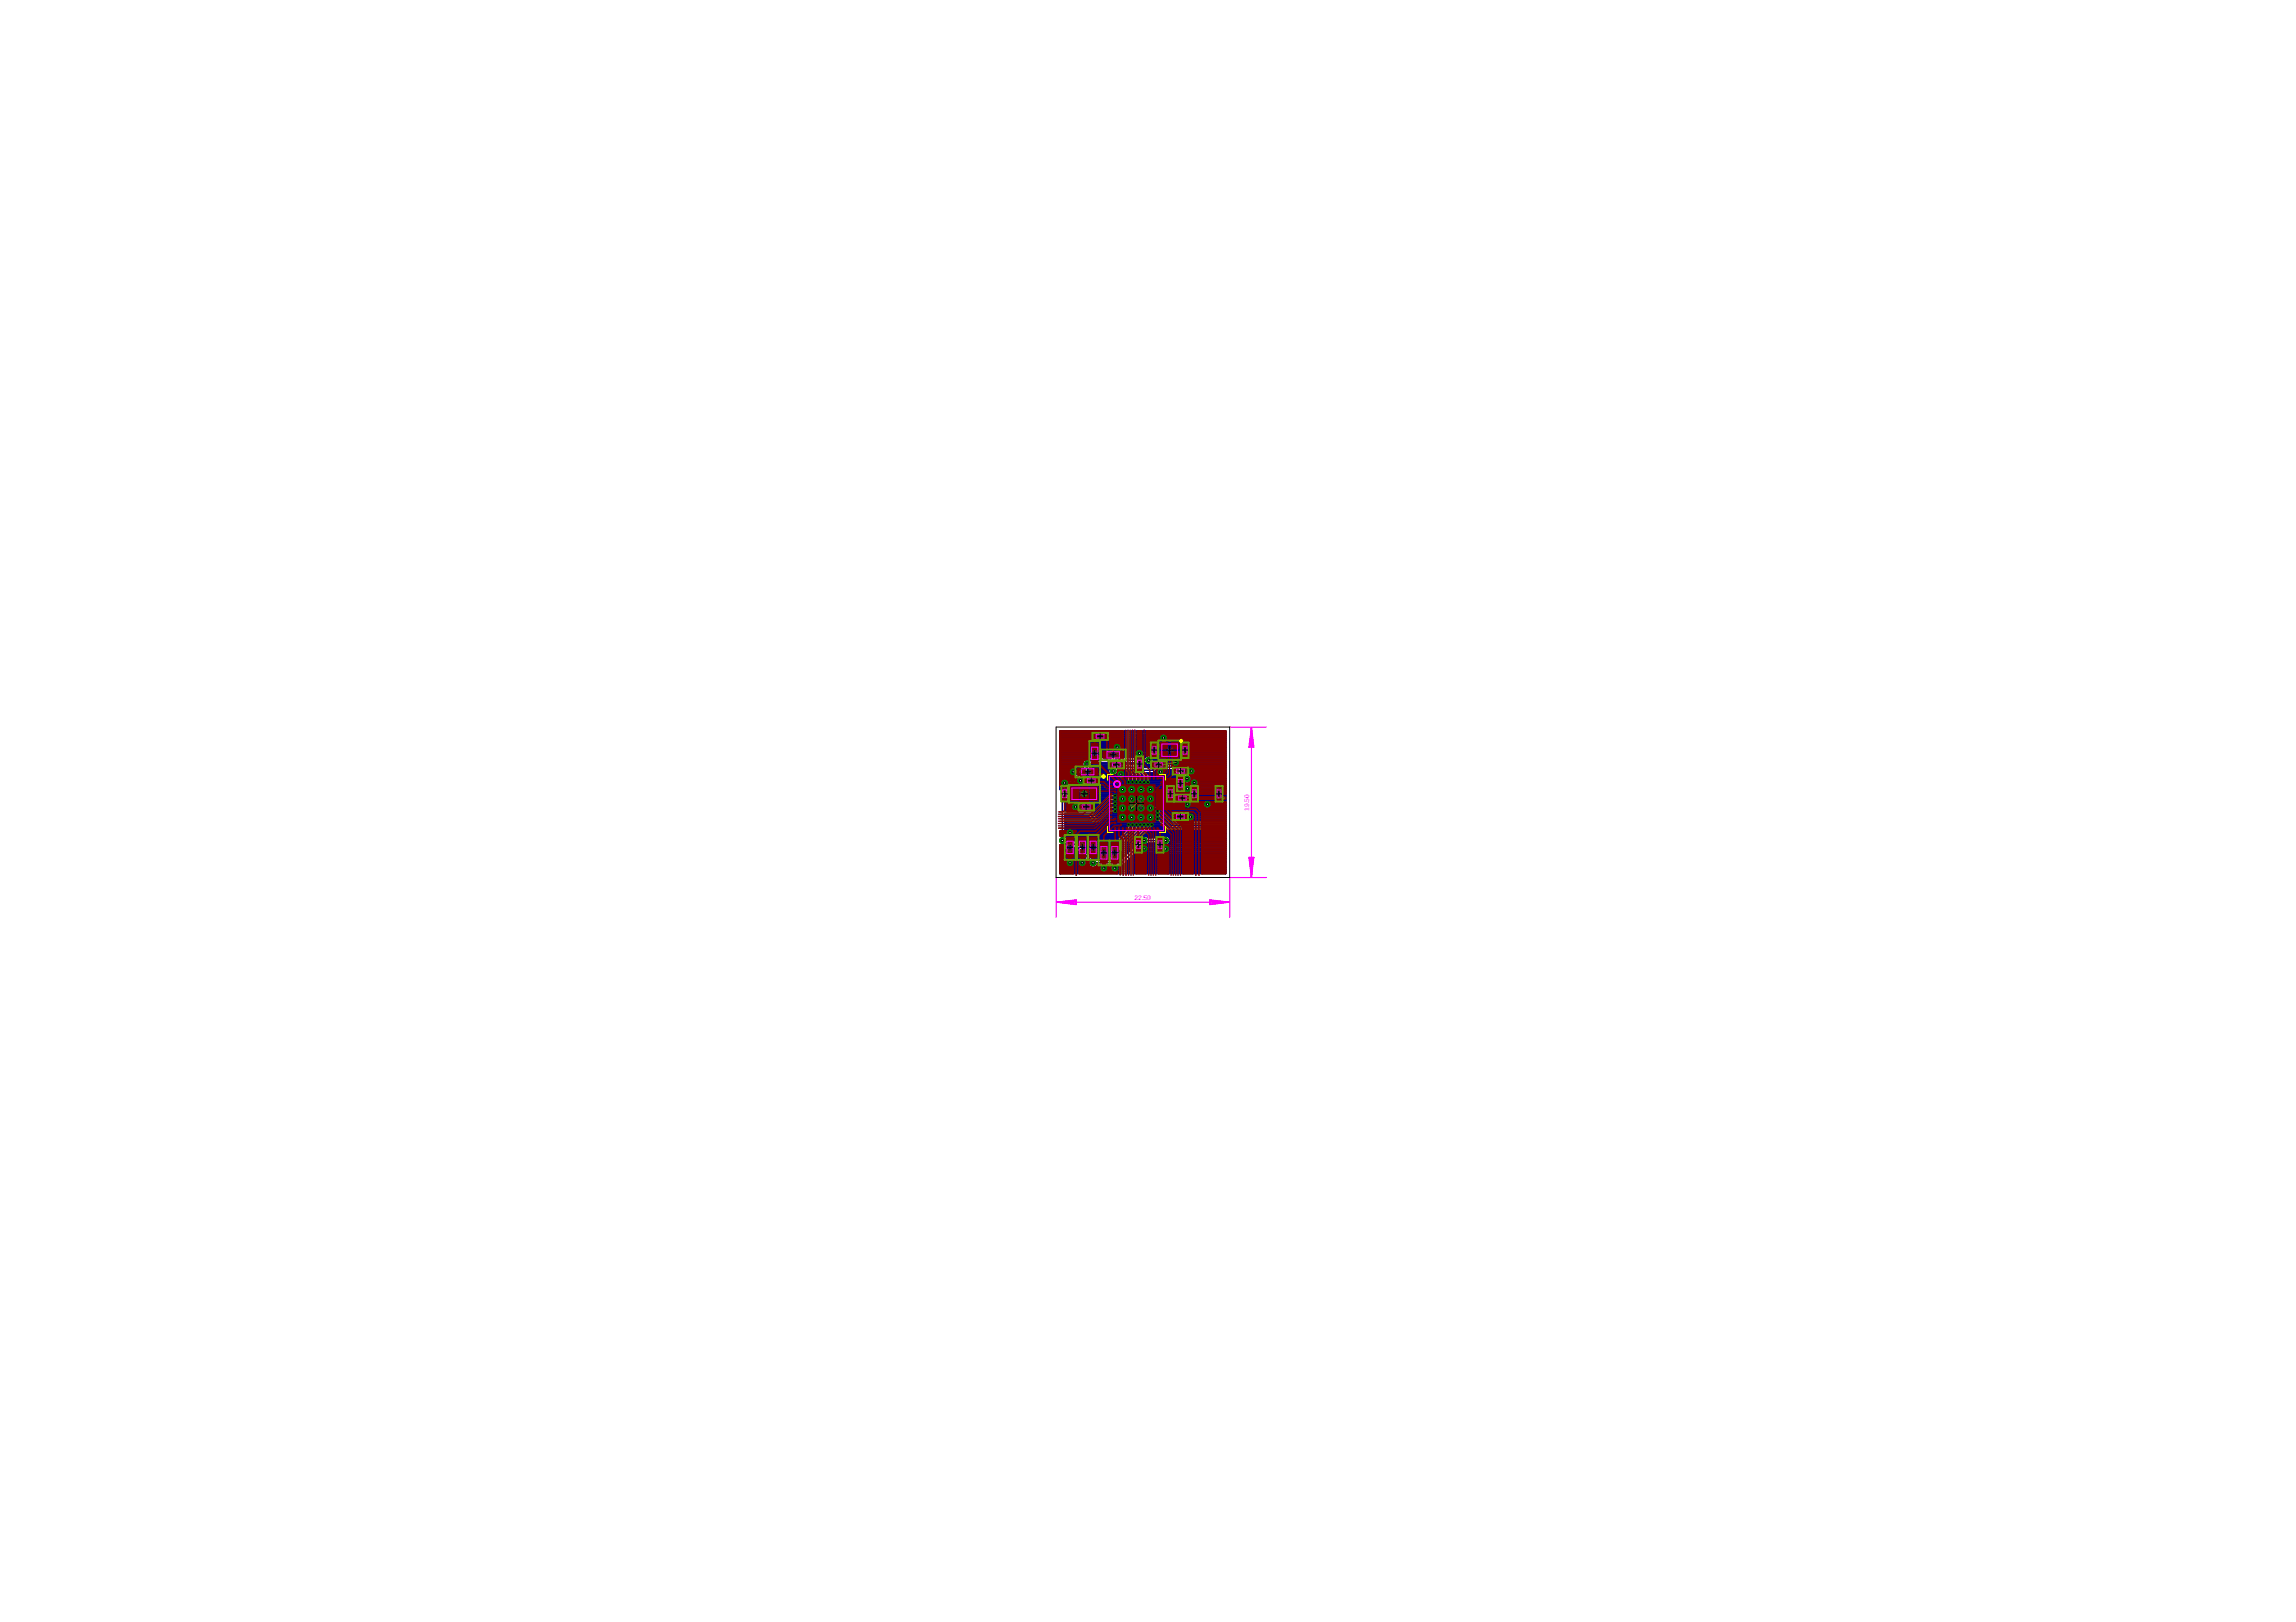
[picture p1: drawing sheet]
<svg xmlns="http://www.w3.org/2000/svg" width="297mm" height="210mm" viewBox="0 0 297 210" stroke-linecap="round" stroke-linejoin="round" font-family="sans-serif">
<defs><g id="words">
<text font-size="1.4" fill="#505050" x="146.1" y="104.5">U1</text>
<g font-size=".8" fill="#505050">
<text x="141.9" y="95.6">L3</text>
<text x="139.7" y="100.2">C14</text>
<text x="140.7" y="101.3">C5</text>
<text x="141.9" y="97.9" transform="rotate(-90 141.9 97.9)">L</text>
<text x="141.9" y="97.4" transform="rotate(-90 141.9 97.4)">2</text>
<text x="143.3" y="98">C15</text>
<text x="143.7" y="99.3">C16</text>
<text x="147.7" y="99.6" transform="rotate(-90 147.7 99.6)">C13</text>
<text x="149.2" y="99.3">C12</text>
<text x="149.6" y="97.6" transform="rotate(-90 149.6 97.6)">C</text>
<text x="149.6" y="97" transform="rotate(-90 149.6 97)">2</text>
<text x="150.9" y="97.4">X</text>
<text x="151.5" y="97.4">1</text>
<text x="152.2" y="100.1">C11</text>
<text x="153" y="101.8" transform="rotate(-90 153 101.8)">1</text>
<text x="153" y="101.3" transform="rotate(-90 153 101.3)">0</text>
<text x="153.6" y="97.6" transform="rotate(-90 153.6 97.6)">C</text>
<text x="153.6" y="97" transform="rotate(-90 153.6 97)">1</text>
<text x="138" y="103.3" transform="rotate(-90 138 103.3)">C</text>
<text x="138" y="102.7" transform="rotate(-90 138 102.7)">17</text>
<text x="139.6" y="104.7">C18</text>
<text x="139.6" y="103">X2</text>
<text x="151.7" y="103.2" transform="rotate(-90 151.7 103.2)">C</text>
<text x="151.7" y="102.6" transform="rotate(-90 151.7 102.6)">3</text>
<text x="152.2" y="106">C9</text>
<text x="152.5" y="103.6">L1</text>
<text x="153" y="102.4" transform="rotate(-90 153 102.4)">C</text>
<text x="154.8" y="103.2" transform="rotate(-90 154.8 103.2)">C</text>
<text x="154.8" y="102.6" transform="rotate(-90 154.8 102.6)">4</text>
<text x="158" y="103.4" transform="rotate(-90 158 103.4)">C</text>
<text x="158" y="102.8" transform="rotate(-90 158 102.8)">2</text>
<text x="158" y="102.3" transform="rotate(-90 158 102.3)">2</text>
<text x="138.7" y="110.2" transform="rotate(-90 138.7 110.2)">C6</text>
<text x="140.3" y="110.5" transform="rotate(-90 140.3 110.5)">C1</text>
<text x="140.3" y="109.4" transform="rotate(-90 140.3 109.4)">9</text>
<text x="141.7" y="110.1" transform="rotate(-90 141.7 110.1)">L</text>
<text x="141.7" y="109.6" transform="rotate(-90 141.7 109.6)">4</text>
<text x="143.1" y="111.2" transform="rotate(-90 143.1 111.2)">C</text>
<text x="143.1" y="110.6" transform="rotate(-90 143.1 110.6)">2</text>
<text x="143.1" y="110.1" transform="rotate(-90 143.1 110.1)">0</text>
<text x="144.5" y="111.2" transform="rotate(-90 144.5 111.2)">C</text>
<text x="144.5" y="110.6" transform="rotate(-90 144.5 110.6)">2</text>
<text x="144.5" y="110.1" transform="rotate(-90 144.5 110.1)">1</text>
<text x="147.6" y="109.9" transform="rotate(-90 147.6 109.9)">C7</text>
<text x="150.4" y="109.9" transform="rotate(-90 150.4 109.9)">C</text>
<text x="150.4" y="109.3" transform="rotate(-90 150.4 109.3)">8</text>
</g>
<g font-size=".8" fill="#f0f">
<text x="161.6" y="104.9" transform="rotate(-90 161.6 104.9)">19.50</text>
<text x="146.8" y="116.5">22.50</text>
</g>
</g></defs>
<g fill="none" stroke="#000080" stroke-width=".32">
<path d="M137.2 97.7h11.2M137.2 99.9h2.2M137.2 99.6h2.5M137.2 99.4h2.8M137.2 99.1h2.8M137.2 98.8h2.8M137.2 98.6h2.9M137.2 98.3h3.1M137.2 98h3.7M137.2 97.5h21.3M137.2 97.2h21.3M137.2 96.9h21.3"/>
<path d="M137.2 96.7h21.3M137.2 96.4h21.3M137.2 96.1h21.3M137.2 95.9h21.3M137.2 95.6h21.3M137.2 95.3h21.3M137.2 95.1h21.3M137.2 94.8h21.3M140.1 99.3h.1M140.6 99.9h2.8M140.8 99.6h2.6M141.1 99.4h2.4"/>
<path d="M141.2 99.1h2.9M141.3 98.8v.2l-.3 .4-3.2 3.2v5.6l.1 .2h.8l2.6 2.6 .5 .1 .1 .2h3l2.5-2.4a.66 .66 0 0 1 .4-.8 .66 .66 0 0 1 .7 .3h1.8a.66 .66 0 0 1 1-.1 .66 .66 0 0 1 0 1 .66 .66 0 0 1-1-.1h-1.8l-.1 .1-.5 .1-2.6 2.7h-3.4a.65 .65 0 0 1-.7 .2 .65 .65 0 0 1-.4-.7l-2.4-2.4h-.5a.61 .61 0 0 1-.7 .2v3.6h21.3v-18.4h-21.3v7.6l2.9-2.9M141.3 98.8h.1M141.3 98.8h6.8a.67 .67 0 0 0 1 .1 .67 .67 0 0 0 0-1 .67 .67 0 0 0-1 .1h-7.2l-.2 .2a.65 .65 0 0 0-.6 .3 .65 .65 0 0 0 0 .8M141.3 98.8h6.8M143.4 99.9a.66 .66 0 0 1 .7-.8l.3-.2h2.9l.4 .4h1.2l.5-.4h2.8l1.3 1.2h.2l.4 .3M143.4 99.9l.3 .4 .2 .1M144.1 99.1h.1M144.7 99.9v-.2h2.3l.3 .4h2l.4-.4h2.2l1 1a.66 .66 0 0 0 .8 .7 .66 .66 0 0 0 .4-1M144.7 99.9l-.3 .4-.3 .1M144.7 99.9h2.5M147.5 99.1h1.6"/>
<path d="M148.8 97.7h9.7M149.1 98.8h9.4M149.2 98h9.3M149.2 98.6h9.3M149.3 98.3h9.2M149.5 99.9h2.6M152.4 99.1h6.1M152.7 99.4h5.8M153 99.6h5.5M153.2 99.9h5.3M137.2 100.4h1.7M137.2 112.8h21.3"/>
<path d="M137.2 112.5h21.3M137.2 112.2h3.9M137.2 112h3.6M137.2 111.7h3.6M137.2 111.4h3.4M137.2 111.1h3.2M137.2 110.9h2.9M137.2 110.6h2.6M137.2 110.3h2.4M137.2 110.1h2.1M137.2 109.8h1.8M137.2 109.5h1.5"/>
<path d="M137.2 102h.1M137.2 101.8h.4M137.2 101.5h.6M137.2 101.2h.9M137.2 101h1.2M137.2 100.7h1.4M137.2 100.2h2M137.8 109.3h.7M137.8 108.2h9.9M137.8 107.9h20.7M137.8 107.7h20.7M137.8 107.4h20.7"/>
<path d="M137.8 107.1h20.7M137.8 106.9h20.7M137.8 106.6h20.7M137.8 106.3h20.7M137.8 106.1h20.7M137.8 105.8h20.7M137.8 105.5h20.7M137.8 105.3h20.7M137.8 105h20.7M137.8 104.7h20.7M137.8 104.5h20.7M137.8 104.2h20.7"/>
<path d="M137.8 103.9h20.7M137.8 103.7h20.7M137.8 103.4h20.7M137.8 103.1h20.7M137.8 102.8h20.7M137.9 102.6h20.6M138.2 102.3h20.3M138.4 102h20.1M138.7 101.8h19.8M138.8 108.5h8.6M139 101.5h19.5M139.1 108.7h8.3"/>
<path d="M139.2 101.2h13.9M139.3 109h7.9M139.5 101h13.4M139.6 109.3h7.3M139.8 100.7h13.1M139.9 109.5h6.8M140 100.4h12.7M140.1 109.8h6.3M140.3 100.2h3.2M140.4 110.1h5.7M140.7 110.3h5.2M140.9 110.6h4.7"/>
<path d="M141.2 110.9h4.1M141.8 112.2h16.7M141.8 111.1h3.3M144.5 100.2h7.9M145.4 112h13.1M145.7 111.7h12.8M145.9 111.4h12.6M146.2 111.1h12.3M146.5 110.9h12M146.7 110.6h11.8M147 110.3h11.5M147.3 110.1h11.2"/>
<path d="M147.5 109.8h11M147.8 109.5h10.7M148.4 108.2h2.1M148.4 109.3h2M151.2 108.2h7.3M151.2 109.3h7.3M151.4 108.5h7.1M151.4 109h7.1M151.5 108.7h7M153.8 100.2h4.7M154 101.2h4.5M154.1 100.4h4.4"/>
<path d="M154.2 101h4.3M154.2 100.7h4.3"/>
</g>
<path d="M144 99.8l.5-.5h2.6l.4 .4h1.6l.4-.4h2.6l1.5 1.5M148.6 98.4h-7.5l-.5 .5v.4l-3.2 3.2v6.3h1.1l2.9 2.9h3.7l2.9-2.9h2.8M151.8 99.3h.1" fill="none" stroke="#000080" stroke-width=".21"/>
<circle cx="146.4" cy="103.4" r=".4" fill="#008000" stroke="#008000" stroke-width=".13"/>
<circle cx="146.4" cy="103.4" r=".15" fill="#fff" stroke="#000" stroke-width=".13"/>
<circle cx="145.2" cy="103.4" r=".4" fill="#008000" stroke="#008000" stroke-width=".13"/>
<circle cx="145.2" cy="103.4" r=".15" fill="#fff" stroke="#000" stroke-width=".13"/>
<circle cx="145.2" cy="102.2" r=".4" fill="#008000" stroke="#008000" stroke-width=".13"/>
<circle cx="145.2" cy="102.2" r=".15" fill="#fff" stroke="#000" stroke-width=".13"/>
<circle cx="146.4" cy="102.2" r=".4" fill="#008000" stroke="#008000" stroke-width=".13"/>
<circle cx="146.4" cy="102.2" r=".15" fill="#fff" stroke="#000" stroke-width=".13"/>
<circle cx="147.6" cy="102.2" r=".4" fill="#008000" stroke="#008000" stroke-width=".13"/>
<circle cx="147.6" cy="102.2" r=".15" fill="#fff" stroke="#000" stroke-width=".13"/>
<circle cx="148.8" cy="102.2" r=".4" fill="#008000" stroke="#008000" stroke-width=".13"/>
<circle cx="148.8" cy="102.2" r=".15" fill="#fff" stroke="#000" stroke-width=".13"/>
<circle cx="148.8" cy="103.4" r=".4" fill="#008000" stroke="#008000" stroke-width=".13"/>
<circle cx="148.8" cy="103.4" r=".15" fill="#fff" stroke="#000" stroke-width=".13"/>
<circle cx="147.6" cy="103.4" r=".4" fill="#008000" stroke="#008000" stroke-width=".13"/>
<circle cx="147.6" cy="103.4" r=".15" fill="#fff" stroke="#000" stroke-width=".13"/>
<circle cx="145.2" cy="104.6" r=".4" fill="#008000" stroke="#008000" stroke-width=".13"/>
<circle cx="145.2" cy="104.6" r=".15" fill="#fff" stroke="#000" stroke-width=".13"/>
<circle cx="146.4" cy="104.6" r=".4" fill="#008000" stroke="#008000" stroke-width=".13"/>
<circle cx="146.4" cy="104.6" r=".15" fill="#fff" stroke="#000" stroke-width=".13"/>
<circle cx="147.6" cy="104.6" r=".4" fill="#008000" stroke="#008000" stroke-width=".13"/>
<circle cx="147.6" cy="104.6" r=".15" fill="#fff" stroke="#000" stroke-width=".13"/>
<circle cx="148.8" cy="104.6" r=".4" fill="#008000" stroke="#008000" stroke-width=".13"/>
<circle cx="148.8" cy="104.6" r=".15" fill="#fff" stroke="#000" stroke-width=".13"/>
<circle cx="148.8" cy="105.8" r=".4" fill="#008000" stroke="#008000" stroke-width=".13"/>
<circle cx="148.8" cy="105.8" r=".15" fill="#fff" stroke="#000" stroke-width=".13"/>
<circle cx="147.6" cy="105.8" r=".4" fill="#008000" stroke="#008000" stroke-width=".13"/>
<circle cx="147.6" cy="105.8" r=".15" fill="#fff" stroke="#000" stroke-width=".13"/>
<circle cx="146.4" cy="105.8" r=".4" fill="#008000" stroke="#008000" stroke-width=".13"/>
<circle cx="146.4" cy="105.8" r=".15" fill="#fff" stroke="#000" stroke-width=".13"/>
<circle cx="145.2" cy="105.8" r=".4" fill="#008000" stroke="#008000" stroke-width=".13"/>
<circle cx="145.2" cy="105.8" r=".15" fill="#fff" stroke="#000" stroke-width=".13"/>
<circle cx="154" cy="105.7" r=".36" fill="#008000" stroke="#008000" stroke-width=".13"/>
<circle cx="154" cy="105.7" r=".15" fill="#fff" stroke="#000" stroke-width=".13"/>
<circle cx="156.2" cy="104.1" r=".36" fill="#008000" stroke="#008000" stroke-width=".13"/>
<circle cx="156.2" cy="104.1" r=".15" fill="#fff" stroke="#000" stroke-width=".13"/>
<circle cx="153.6" cy="104.1" r=".36" fill="#008000" stroke="#008000" stroke-width=".13"/>
<circle cx="153.6" cy="104.1" r=".15" fill="#fff" stroke="#000" stroke-width=".13"/>
<circle cx="153.6" cy="102.1" r=".36" fill="#008000" stroke="#008000" stroke-width=".13"/>
<circle cx="153.6" cy="102.1" r=".15" fill="#fff" stroke="#000" stroke-width=".13"/>
<circle cx="154.5" cy="101.3" r=".36" fill="#008000" stroke="#008000" stroke-width=".13"/>
<circle cx="154.5" cy="101.3" r=".15" fill="#fff" stroke="#000" stroke-width=".13"/>
<circle cx="154.1" cy="99.8" r=".36" fill="#008000" stroke="#008000" stroke-width=".13"/>
<circle cx="154.1" cy="99.8" r=".15" fill="#fff" stroke="#000" stroke-width=".13"/>
<circle cx="152.1" cy="98.7" r=".36" fill="#008000" stroke="#008000" stroke-width=".13"/>
<circle cx="152.1" cy="98.7" r=".15" fill="#fff" stroke="#000" stroke-width=".13"/>
<circle cx="150.5" cy="95.5" r=".36" fill="#008000" stroke="#008000" stroke-width=".13"/>
<circle cx="150.5" cy="95.5" r=".15" fill="#fff" stroke="#000" stroke-width=".13"/>
<circle cx="147.4" cy="97.5" r=".36" fill="#008000" stroke="#008000" stroke-width=".13"/>
<circle cx="147.4" cy="97.5" r=".15" fill="#fff" stroke="#000" stroke-width=".13"/>
<circle cx="150.8" cy="109.9" r=".36" fill="#008000" stroke="#008000" stroke-width=".13"/>
<circle cx="150.8" cy="109.9" r=".15" fill="#fff" stroke="#000" stroke-width=".13"/>
<circle cx="148" cy="109.9" r=".36" fill="#008000" stroke="#008000" stroke-width=".13"/>
<circle cx="148" cy="109.9" r=".15" fill="#fff" stroke="#000" stroke-width=".13"/>
<circle cx="144.2" cy="112.4" r=".36" fill="#008000" stroke="#008000" stroke-width=".13"/>
<circle cx="144.2" cy="112.4" r=".15" fill="#fff" stroke="#000" stroke-width=".13"/>
<circle cx="142.8" cy="112.4" r=".36" fill="#008000" stroke="#008000" stroke-width=".13"/>
<circle cx="142.8" cy="112.4" r=".15" fill="#fff" stroke="#000" stroke-width=".13"/>
<circle cx="140" cy="111.7" r=".36" fill="#008000" stroke="#008000" stroke-width=".13"/>
<circle cx="140" cy="111.7" r=".15" fill="#fff" stroke="#000" stroke-width=".13"/>
<circle cx="138.4" cy="111.7" r=".36" fill="#008000" stroke="#008000" stroke-width=".13"/>
<circle cx="138.4" cy="111.7" r=".15" fill="#fff" stroke="#000" stroke-width=".13"/>
<circle cx="138.4" cy="107.8" r=".36" fill="#008000" stroke="#008000" stroke-width=".13"/>
<circle cx="138.4" cy="107.8" r=".15" fill="#fff" stroke="#000" stroke-width=".13"/>
<circle cx="139.1" cy="104.4" r=".36" fill="#008000" stroke="#008000" stroke-width=".13"/>
<circle cx="139.1" cy="104.4" r=".15" fill="#fff" stroke="#000" stroke-width=".13"/>
<circle cx="140.3" cy="102.7" r=".36" fill="#008000" stroke="#008000" stroke-width=".13"/>
<circle cx="140.3" cy="102.7" r=".15" fill="#fff" stroke="#000" stroke-width=".13"/>
<circle cx="137.7" cy="101.3" r=".36" fill="#008000" stroke="#008000" stroke-width=".13"/>
<circle cx="137.7" cy="101.3" r=".15" fill="#fff" stroke="#000" stroke-width=".13"/>
<circle cx="139.8" cy="101" r=".36" fill="#008000" stroke="#008000" stroke-width=".13"/>
<circle cx="139.8" cy="101" r=".15" fill="#fff" stroke="#000" stroke-width=".13"/>
<circle cx="138.8" cy="99.9" r=".36" fill="#008000" stroke="#008000" stroke-width=".13"/>
<circle cx="138.8" cy="99.9" r=".15" fill="#fff" stroke="#000" stroke-width=".13"/>
<circle cx="144.5" cy="96.7" r=".36" fill="#008000" stroke="#008000" stroke-width=".13"/>
<circle cx="144.5" cy="96.7" r=".15" fill="#fff" stroke="#000" stroke-width=".13"/>
<circle cx="145" cy="100.2" r=".36" fill="#008000" stroke="#008000" stroke-width=".13"/>
<circle cx="145" cy="100.2" r=".15" fill="#fff" stroke="#000" stroke-width=".13"/>
<circle cx="150.1" cy="99.9" r=".3" fill="#008000" stroke="#008000" stroke-width=".13"/>
<circle cx="150.1" cy="99.9" r=".15" fill="#fff" stroke="#000" stroke-width=".13"/>
<circle cx="144" cy="99.8" r=".36" fill="#008000" stroke="#008000" stroke-width=".13"/>
<circle cx="144" cy="99.8" r=".15" fill="#fff" stroke="#000" stroke-width=".13"/>
<circle cx="153.6" cy="100.8" r=".36" fill="#008000" stroke="#008000" stroke-width=".13"/>
<circle cx="153.6" cy="100.8" r=".15" fill="#fff" stroke="#000" stroke-width=".13"/>
<circle cx="148.6" cy="98.4" r=".36" fill="#008000" stroke="#008000" stroke-width=".13"/>
<circle cx="148.6" cy="98.4" r=".15" fill="#fff" stroke="#000" stroke-width=".13"/>
<circle cx="148" cy="108.8" r=".36" fill="#008000" stroke="#008000" stroke-width=".13"/>
<circle cx="148" cy="108.8" r=".15" fill="#fff" stroke="#000" stroke-width=".13"/>
<circle cx="150.8" cy="108.8" r=".36" fill="#008000" stroke="#008000" stroke-width=".13"/>
<circle cx="150.8" cy="108.8" r=".15" fill="#fff" stroke="#000" stroke-width=".13"/>
<circle cx="141.4" cy="111.7" r=".36" fill="#008000" stroke="#008000" stroke-width=".13"/>
<circle cx="141.4" cy="111.7" r=".15" fill="#fff" stroke="#000" stroke-width=".13"/>
<circle cx="140.6" cy="98.9" r=".36" fill="#008000" stroke="#008000" stroke-width=".13"/>
<circle cx="140.6" cy="98.9" r=".15" fill="#fff" stroke="#000" stroke-width=".13"/>
<circle cx="137.4" cy="108.8" r=".36" fill="#008000" stroke="#008000" stroke-width=".13"/>
<circle cx="137.4" cy="108.8" r=".15" fill="#fff" stroke="#000" stroke-width=".13"/>
<circle cx="149.8" cy="106" r=".17" fill="#008000" stroke="#008000" stroke-width=".13"/>
<circle cx="149.8" cy="106" r=".08" fill="#fff" stroke="#000" stroke-width=".13"/>
<circle cx="149.8" cy="105.5" r=".17" fill="#008000" stroke="#008000" stroke-width=".13"/>
<circle cx="149.8" cy="105.5" r=".08" fill="#fff" stroke="#000" stroke-width=".13"/>
<circle cx="149.8" cy="105" r=".17" fill="#008000" stroke="#008000" stroke-width=".13"/>
<circle cx="149.8" cy="105" r=".08" fill="#fff" stroke="#000" stroke-width=".13"/>
<circle cx="149.8" cy="104.5" r=".17" fill="#008000" stroke="#008000" stroke-width=".13"/>
<circle cx="149.8" cy="104.5" r=".08" fill="#fff" stroke="#000" stroke-width=".13"/>
<circle cx="146" cy="101.2" r=".17" fill="#008000" stroke="#008000" stroke-width=".13"/>
<circle cx="146" cy="101.2" r=".08" fill="#fff" stroke="#000" stroke-width=".13"/>
<circle cx="146.5" cy="101.2" r=".17" fill="#008000" stroke="#008000" stroke-width=".13"/>
<circle cx="146.5" cy="101.2" r=".08" fill="#fff" stroke="#000" stroke-width=".13"/>
<circle cx="147" cy="101.2" r=".17" fill="#008000" stroke="#008000" stroke-width=".13"/>
<circle cx="147" cy="101.2" r=".08" fill="#fff" stroke="#000" stroke-width=".13"/>
<circle cx="147.5" cy="101.2" r=".17" fill="#008000" stroke="#008000" stroke-width=".13"/>
<circle cx="147.5" cy="101.2" r=".08" fill="#fff" stroke="#000" stroke-width=".13"/>
<circle cx="148" cy="101.2" r=".17" fill="#008000" stroke="#008000" stroke-width=".13"/>
<circle cx="148" cy="101.2" r=".08" fill="#fff" stroke="#000" stroke-width=".13"/>
<circle cx="148.5" cy="101.2" r=".17" fill="#008000" stroke="#008000" stroke-width=".13"/>
<circle cx="148.5" cy="101.2" r=".08" fill="#fff" stroke="#000" stroke-width=".13"/>
<circle cx="144.3" cy="103" r=".17" fill="#008000" stroke="#008000" stroke-width=".13"/>
<circle cx="144.3" cy="103" r=".08" fill="#fff" stroke="#000" stroke-width=".13"/>
<circle cx="144.3" cy="103.5" r=".17" fill="#008000" stroke="#008000" stroke-width=".13"/>
<circle cx="144.3" cy="103.5" r=".08" fill="#fff" stroke="#000" stroke-width=".13"/>
<circle cx="144.3" cy="104" r=".17" fill="#008000" stroke="#008000" stroke-width=".13"/>
<circle cx="144.3" cy="104" r=".08" fill="#fff" stroke="#000" stroke-width=".13"/>
<circle cx="144.3" cy="104.5" r=".17" fill="#008000" stroke="#008000" stroke-width=".13"/>
<circle cx="144.3" cy="104.5" r=".08" fill="#fff" stroke="#000" stroke-width=".13"/>
<circle cx="144.3" cy="105" r=".17" fill="#008000" stroke="#008000" stroke-width=".13"/>
<circle cx="144.3" cy="105" r=".08" fill="#fff" stroke="#000" stroke-width=".13"/>
<circle cx="149" cy="106.7" r=".17" fill="#008000" stroke="#008000" stroke-width=".13"/>
<circle cx="149" cy="106.7" r=".08" fill="#fff" stroke="#000" stroke-width=".13"/>
<circle cx="148.5" cy="106.7" r=".17" fill="#008000" stroke="#008000" stroke-width=".13"/>
<circle cx="148.5" cy="106.7" r=".08" fill="#fff" stroke="#000" stroke-width=".13"/>
<circle cx="148" cy="106.7" r=".17" fill="#008000" stroke="#008000" stroke-width=".13"/>
<circle cx="148" cy="106.7" r=".08" fill="#fff" stroke="#000" stroke-width=".13"/>
<circle cx="147.5" cy="106.7" r=".17" fill="#008000" stroke="#008000" stroke-width=".13"/>
<circle cx="147.5" cy="106.7" r=".08" fill="#fff" stroke="#000" stroke-width=".13"/>
<circle cx="147" cy="106.7" r=".17" fill="#008000" stroke="#008000" stroke-width=".13"/>
<circle cx="147" cy="106.7" r=".08" fill="#fff" stroke="#000" stroke-width=".13"/>
<circle cx="146.5" cy="106.7" r=".17" fill="#008000" stroke="#008000" stroke-width=".13"/>
<circle cx="146.5" cy="106.7" r=".08" fill="#fff" stroke="#000" stroke-width=".13"/>
<circle cx="146" cy="106.7" r=".17" fill="#008000" stroke="#008000" stroke-width=".13"/>
<circle cx="146" cy="106.7" r=".08" fill="#fff" stroke="#000" stroke-width=".13"/>
<g fill="none" stroke="#c60" stroke-width=".17">
<path d="M145.3 94.6v4.7l.7 .7v1.2M145.6 94.6v4.6l.9 .9v1.1M145.9 94.6v4.5l1.1 1v1.1M146.2 94.6v4.3l1.3 1.3v1M146.5 94.6v4.2l1.5 1.5v.9M146.8 94.6v4.1l1.7 1.7v.8M144.3 105h-.9l-1.2 1.3h-5.1M144.3 104.5h-.8l-1.5 1.5h-4.9M144.3 103h-.8l-2.1 2.1h-4.3M144.3 103.5h-.8l-1.9 1.9h-4.5M144.3 104h-.8l-1.7 1.7h-4.7M146 106.7v.6l-1.2 1.2v4.6"/>
<path d="M146.5 106.7v.6l-1.4 1.3v4.5M147 106.7v.5l-1.6 1.6v4.3M147.5 106.7v.4l-1.8 1.8v4.2M148 106.7v.3l-2 2v4.1M148.5 106.7v.2l-2.2 2.2v4M149 106.7v.2l-2.4 2.4v3.8M149.8 106l1.3 1.3h7.5M149.8 105.5h.1l1.5 1.5h7.2M149.8 105h.1l1.7 1.7h7M149.8 104.5h.1l1.9 1.9h6.8"/>
</g>
<circle cx="146.4" cy="103.4" r=".4" fill="#008000" stroke="#008000" stroke-width=".13"/>
<circle cx="146.4" cy="103.4" r=".15" fill="#fff" stroke="#000" stroke-width=".13"/>
<circle cx="145.2" cy="103.4" r=".4" fill="#008000" stroke="#008000" stroke-width=".13"/>
<circle cx="145.2" cy="103.4" r=".15" fill="#fff" stroke="#000" stroke-width=".13"/>
<circle cx="145.2" cy="102.2" r=".4" fill="#008000" stroke="#008000" stroke-width=".13"/>
<circle cx="145.2" cy="102.2" r=".15" fill="#fff" stroke="#000" stroke-width=".13"/>
<circle cx="146.4" cy="102.2" r=".4" fill="#008000" stroke="#008000" stroke-width=".13"/>
<circle cx="146.4" cy="102.2" r=".15" fill="#fff" stroke="#000" stroke-width=".13"/>
<circle cx="147.6" cy="102.2" r=".4" fill="#008000" stroke="#008000" stroke-width=".13"/>
<circle cx="147.6" cy="102.2" r=".15" fill="#fff" stroke="#000" stroke-width=".13"/>
<circle cx="148.8" cy="102.2" r=".4" fill="#008000" stroke="#008000" stroke-width=".13"/>
<circle cx="148.8" cy="102.2" r=".15" fill="#fff" stroke="#000" stroke-width=".13"/>
<circle cx="148.8" cy="103.4" r=".4" fill="#008000" stroke="#008000" stroke-width=".13"/>
<circle cx="148.8" cy="103.4" r=".15" fill="#fff" stroke="#000" stroke-width=".13"/>
<circle cx="147.6" cy="103.4" r=".4" fill="#008000" stroke="#008000" stroke-width=".13"/>
<circle cx="147.6" cy="103.4" r=".15" fill="#fff" stroke="#000" stroke-width=".13"/>
<circle cx="145.2" cy="104.6" r=".4" fill="#008000" stroke="#008000" stroke-width=".13"/>
<circle cx="145.2" cy="104.6" r=".15" fill="#fff" stroke="#000" stroke-width=".13"/>
<circle cx="146.4" cy="104.6" r=".4" fill="#008000" stroke="#008000" stroke-width=".13"/>
<circle cx="146.4" cy="104.6" r=".15" fill="#fff" stroke="#000" stroke-width=".13"/>
<circle cx="147.6" cy="104.6" r=".4" fill="#008000" stroke="#008000" stroke-width=".13"/>
<circle cx="147.6" cy="104.6" r=".15" fill="#fff" stroke="#000" stroke-width=".13"/>
<circle cx="148.8" cy="104.6" r=".4" fill="#008000" stroke="#008000" stroke-width=".13"/>
<circle cx="148.8" cy="104.6" r=".15" fill="#fff" stroke="#000" stroke-width=".13"/>
<circle cx="148.8" cy="105.8" r=".4" fill="#008000" stroke="#008000" stroke-width=".13"/>
<circle cx="148.8" cy="105.8" r=".15" fill="#fff" stroke="#000" stroke-width=".13"/>
<circle cx="147.6" cy="105.8" r=".4" fill="#008000" stroke="#008000" stroke-width=".13"/>
<circle cx="147.6" cy="105.8" r=".15" fill="#fff" stroke="#000" stroke-width=".13"/>
<circle cx="146.4" cy="105.8" r=".4" fill="#008000" stroke="#008000" stroke-width=".13"/>
<circle cx="146.4" cy="105.8" r=".15" fill="#fff" stroke="#000" stroke-width=".13"/>
<circle cx="145.2" cy="105.8" r=".4" fill="#008000" stroke="#008000" stroke-width=".13"/>
<circle cx="145.2" cy="105.8" r=".15" fill="#fff" stroke="#000" stroke-width=".13"/>
<circle cx="154" cy="105.7" r=".36" fill="#008000" stroke="#008000" stroke-width=".13"/>
<circle cx="154" cy="105.7" r=".15" fill="#fff" stroke="#000" stroke-width=".13"/>
<circle cx="156.2" cy="104.1" r=".36" fill="#008000" stroke="#008000" stroke-width=".13"/>
<circle cx="156.2" cy="104.1" r=".15" fill="#fff" stroke="#000" stroke-width=".13"/>
<circle cx="153.6" cy="104.1" r=".36" fill="#008000" stroke="#008000" stroke-width=".13"/>
<circle cx="153.6" cy="104.1" r=".15" fill="#fff" stroke="#000" stroke-width=".13"/>
<circle cx="153.6" cy="102.1" r=".36" fill="#008000" stroke="#008000" stroke-width=".13"/>
<circle cx="153.6" cy="102.1" r=".15" fill="#fff" stroke="#000" stroke-width=".13"/>
<circle cx="154.5" cy="101.3" r=".36" fill="#008000" stroke="#008000" stroke-width=".13"/>
<circle cx="154.5" cy="101.3" r=".15" fill="#fff" stroke="#000" stroke-width=".13"/>
<circle cx="154.1" cy="99.8" r=".36" fill="#008000" stroke="#008000" stroke-width=".13"/>
<circle cx="154.1" cy="99.8" r=".15" fill="#fff" stroke="#000" stroke-width=".13"/>
<circle cx="152.1" cy="98.7" r=".36" fill="#008000" stroke="#008000" stroke-width=".13"/>
<circle cx="152.1" cy="98.7" r=".15" fill="#fff" stroke="#000" stroke-width=".13"/>
<circle cx="150.5" cy="95.5" r=".36" fill="#008000" stroke="#008000" stroke-width=".13"/>
<circle cx="150.5" cy="95.5" r=".15" fill="#fff" stroke="#000" stroke-width=".13"/>
<circle cx="147.4" cy="97.5" r=".36" fill="#008000" stroke="#008000" stroke-width=".13"/>
<circle cx="147.4" cy="97.5" r=".15" fill="#fff" stroke="#000" stroke-width=".13"/>
<circle cx="150.8" cy="109.9" r=".36" fill="#008000" stroke="#008000" stroke-width=".13"/>
<circle cx="150.8" cy="109.9" r=".15" fill="#fff" stroke="#000" stroke-width=".13"/>
<circle cx="148" cy="109.9" r=".36" fill="#008000" stroke="#008000" stroke-width=".13"/>
<circle cx="148" cy="109.9" r=".15" fill="#fff" stroke="#000" stroke-width=".13"/>
<circle cx="144.2" cy="112.4" r=".36" fill="#008000" stroke="#008000" stroke-width=".13"/>
<circle cx="144.2" cy="112.4" r=".15" fill="#fff" stroke="#000" stroke-width=".13"/>
<circle cx="142.8" cy="112.4" r=".36" fill="#008000" stroke="#008000" stroke-width=".13"/>
<circle cx="142.8" cy="112.4" r=".15" fill="#fff" stroke="#000" stroke-width=".13"/>
<circle cx="140" cy="111.7" r=".36" fill="#008000" stroke="#008000" stroke-width=".13"/>
<circle cx="140" cy="111.7" r=".15" fill="#fff" stroke="#000" stroke-width=".13"/>
<circle cx="138.4" cy="111.7" r=".36" fill="#008000" stroke="#008000" stroke-width=".13"/>
<circle cx="138.4" cy="111.7" r=".15" fill="#fff" stroke="#000" stroke-width=".13"/>
<circle cx="138.4" cy="107.8" r=".36" fill="#008000" stroke="#008000" stroke-width=".13"/>
<circle cx="138.4" cy="107.8" r=".15" fill="#fff" stroke="#000" stroke-width=".13"/>
<circle cx="139.1" cy="104.4" r=".36" fill="#008000" stroke="#008000" stroke-width=".13"/>
<circle cx="139.1" cy="104.4" r=".15" fill="#fff" stroke="#000" stroke-width=".13"/>
<circle cx="140.3" cy="102.7" r=".36" fill="#008000" stroke="#008000" stroke-width=".13"/>
<circle cx="140.3" cy="102.7" r=".15" fill="#fff" stroke="#000" stroke-width=".13"/>
<circle cx="137.7" cy="101.3" r=".36" fill="#008000" stroke="#008000" stroke-width=".13"/>
<circle cx="137.7" cy="101.3" r=".15" fill="#fff" stroke="#000" stroke-width=".13"/>
<circle cx="139.8" cy="101" r=".36" fill="#008000" stroke="#008000" stroke-width=".13"/>
<circle cx="139.8" cy="101" r=".15" fill="#fff" stroke="#000" stroke-width=".13"/>
<circle cx="138.8" cy="99.9" r=".36" fill="#008000" stroke="#008000" stroke-width=".13"/>
<circle cx="138.8" cy="99.9" r=".15" fill="#fff" stroke="#000" stroke-width=".13"/>
<circle cx="144.5" cy="96.7" r=".36" fill="#008000" stroke="#008000" stroke-width=".13"/>
<circle cx="144.5" cy="96.7" r=".15" fill="#fff" stroke="#000" stroke-width=".13"/>
<circle cx="145" cy="100.2" r=".36" fill="#008000" stroke="#008000" stroke-width=".13"/>
<circle cx="145" cy="100.2" r=".15" fill="#fff" stroke="#000" stroke-width=".13"/>
<circle cx="150.1" cy="99.9" r=".25" fill="#008000" stroke="#008000" stroke-width=".13"/>
<circle cx="150.1" cy="99.9" r=".15" fill="#fff" stroke="#000" stroke-width=".13"/>
<circle cx="144" cy="99.8" r=".36" fill="#008000" stroke="#008000" stroke-width=".13"/>
<circle cx="144" cy="99.8" r=".15" fill="#fff" stroke="#000" stroke-width=".13"/>
<circle cx="153.6" cy="100.8" r=".36" fill="#008000" stroke="#008000" stroke-width=".13"/>
<circle cx="153.6" cy="100.8" r=".15" fill="#fff" stroke="#000" stroke-width=".13"/>
<circle cx="148.6" cy="98.4" r=".36" fill="#008000" stroke="#008000" stroke-width=".13"/>
<circle cx="148.6" cy="98.4" r=".15" fill="#fff" stroke="#000" stroke-width=".13"/>
<circle cx="148" cy="108.8" r=".36" fill="#008000" stroke="#008000" stroke-width=".13"/>
<circle cx="148" cy="108.8" r=".15" fill="#fff" stroke="#000" stroke-width=".13"/>
<circle cx="150.8" cy="108.8" r=".36" fill="#008000" stroke="#008000" stroke-width=".13"/>
<circle cx="150.8" cy="108.8" r=".15" fill="#fff" stroke="#000" stroke-width=".13"/>
<circle cx="141.4" cy="111.7" r=".36" fill="#008000" stroke="#008000" stroke-width=".13"/>
<circle cx="141.4" cy="111.7" r=".15" fill="#fff" stroke="#000" stroke-width=".13"/>
<circle cx="140.6" cy="98.9" r=".36" fill="#008000" stroke="#008000" stroke-width=".13"/>
<circle cx="140.6" cy="98.9" r=".15" fill="#fff" stroke="#000" stroke-width=".13"/>
<circle cx="137.4" cy="108.8" r=".36" fill="#008000" stroke="#008000" stroke-width=".13"/>
<circle cx="137.4" cy="108.8" r=".15" fill="#fff" stroke="#000" stroke-width=".13"/>
<circle cx="149.8" cy="106" r=".17" fill="#008000" stroke="#008000" stroke-width=".13"/>
<circle cx="149.8" cy="106" r=".08" fill="#fff" stroke="#000" stroke-width=".13"/>
<circle cx="149.8" cy="105.5" r=".17" fill="#008000" stroke="#008000" stroke-width=".13"/>
<circle cx="149.8" cy="105.5" r=".08" fill="#fff" stroke="#000" stroke-width=".13"/>
<circle cx="149.8" cy="105" r=".17" fill="#008000" stroke="#008000" stroke-width=".13"/>
<circle cx="149.8" cy="105" r=".08" fill="#fff" stroke="#000" stroke-width=".13"/>
<circle cx="149.8" cy="104.5" r=".17" fill="#008000" stroke="#008000" stroke-width=".13"/>
<circle cx="149.8" cy="104.5" r=".08" fill="#fff" stroke="#000" stroke-width=".13"/>
<circle cx="146" cy="101.2" r=".17" fill="#008000" stroke="#008000" stroke-width=".13"/>
<circle cx="146" cy="101.2" r=".08" fill="#fff" stroke="#000" stroke-width=".13"/>
<circle cx="146.5" cy="101.2" r=".17" fill="#008000" stroke="#008000" stroke-width=".13"/>
<circle cx="146.5" cy="101.2" r=".08" fill="#fff" stroke="#000" stroke-width=".13"/>
<circle cx="147" cy="101.2" r=".17" fill="#008000" stroke="#008000" stroke-width=".13"/>
<circle cx="147" cy="101.2" r=".08" fill="#fff" stroke="#000" stroke-width=".13"/>
<circle cx="147.5" cy="101.2" r=".17" fill="#008000" stroke="#008000" stroke-width=".13"/>
<circle cx="147.5" cy="101.2" r=".08" fill="#fff" stroke="#000" stroke-width=".13"/>
<circle cx="148" cy="101.2" r=".17" fill="#008000" stroke="#008000" stroke-width=".13"/>
<circle cx="148" cy="101.2" r=".08" fill="#fff" stroke="#000" stroke-width=".13"/>
<circle cx="148.5" cy="101.2" r=".17" fill="#008000" stroke="#008000" stroke-width=".13"/>
<circle cx="148.5" cy="101.2" r=".08" fill="#fff" stroke="#000" stroke-width=".13"/>
<circle cx="144.3" cy="103" r=".17" fill="#008000" stroke="#008000" stroke-width=".13"/>
<circle cx="144.3" cy="103" r=".08" fill="#fff" stroke="#000" stroke-width=".13"/>
<circle cx="144.3" cy="103.5" r=".17" fill="#008000" stroke="#008000" stroke-width=".13"/>
<circle cx="144.3" cy="103.5" r=".08" fill="#fff" stroke="#000" stroke-width=".13"/>
<circle cx="144.3" cy="104" r=".17" fill="#008000" stroke="#008000" stroke-width=".13"/>
<circle cx="144.3" cy="104" r=".08" fill="#fff" stroke="#000" stroke-width=".13"/>
<circle cx="144.3" cy="104.5" r=".17" fill="#008000" stroke="#008000" stroke-width=".13"/>
<circle cx="144.3" cy="104.5" r=".08" fill="#fff" stroke="#000" stroke-width=".13"/>
<circle cx="144.3" cy="105" r=".17" fill="#008000" stroke="#008000" stroke-width=".13"/>
<circle cx="144.3" cy="105" r=".08" fill="#fff" stroke="#000" stroke-width=".13"/>
<circle cx="149" cy="106.7" r=".17" fill="#008000" stroke="#008000" stroke-width=".13"/>
<circle cx="149" cy="106.7" r=".08" fill="#fff" stroke="#000" stroke-width=".13"/>
<circle cx="148.5" cy="106.7" r=".17" fill="#008000" stroke="#008000" stroke-width=".13"/>
<circle cx="148.5" cy="106.7" r=".08" fill="#fff" stroke="#000" stroke-width=".13"/>
<circle cx="148" cy="106.7" r=".17" fill="#008000" stroke="#008000" stroke-width=".13"/>
<circle cx="148" cy="106.7" r=".08" fill="#fff" stroke="#000" stroke-width=".13"/>
<circle cx="147.5" cy="106.7" r=".17" fill="#008000" stroke="#008000" stroke-width=".13"/>
<circle cx="147.5" cy="106.7" r=".08" fill="#fff" stroke="#000" stroke-width=".13"/>
<circle cx="147" cy="106.7" r=".17" fill="#008000" stroke="#008000" stroke-width=".13"/>
<circle cx="147" cy="106.7" r=".08" fill="#fff" stroke="#000" stroke-width=".13"/>
<circle cx="146.5" cy="106.7" r=".17" fill="#008000" stroke="#008000" stroke-width=".13"/>
<circle cx="146.5" cy="106.7" r=".08" fill="#fff" stroke="#000" stroke-width=".13"/>
<circle cx="146" cy="106.7" r=".17" fill="#008000" stroke="#008000" stroke-width=".13"/>
<circle cx="146" cy="106.7" r=".08" fill="#fff" stroke="#000" stroke-width=".13"/>
<g fill="#800000" stroke="#800000" stroke-width=".13">
<path d="M151.6 96.1h.9v.8h-.9z"/>
<path d="M150.1 96.1h.9v.8h-.9z"/>
<path d="M150.1 97.2h.9v.9h-.9z"/>
<path d="M151.6 97.2h.9v.9h-.9z"/>
<path d="M152.1 103h.6v.6h-.6z"/>
<path d="M153.2 103h.6v.6h-.6z"/>
<path d="M149 97.3h.6v.6h-.6z"/>
<path d="M149 96.2h.6v.6h-.6z"/>
<path d="M153 96.2h.6v.6h-.6z"/>
<path d="M153 97.3h.6v.6h-.6z"/>
<path d="M151.1 103h.6v.6h-.6z"/>
<path d="M151.1 101.9h.6v.6h-.6z"/>
<path d="M141.4 100.7h.6v.6h-.6z"/>
<path d="M140.3 100.7h.6v.6h-.6z"/>
<path d="M147 108.5h.6v.6h-.6z"/>
<path d="M147 109.6h.6v.6h-.6z"/>
<path d="M149.8 108.5h.6v.6h-.6z"/>
<path d="M149.8 109.6h.6v.6h-.6z"/>
<path d="M152.4 100.5h.6v.6h-.6z"/>
<path d="M152.4 101.6h.6v.6h-.6z"/>
<path d="M151.9 99.5h.6v.6h-.6z"/>
<path d="M153 99.5h.5v.6h-.5z"/>
<path d="M141 99.4h1v.9h-1z"/>
<path d="M139.4 99.4h1.1v.9h-1.1z"/>
<path d="M142.7 97.2h1v.9h-1z"/>
<path d="M144.3 97.2h1.1v.9h-1.1z"/>
<path d="M138.5 101.8h1v1.8h-1z"/>
<path d="M141 101.8h1v1.8h-1z"/>
<path d="M137.4 101.9h.6v.6h-.6z"/>
<path d="M137.4 103h.6v.6h-.6z"/>
<path d="M139.7 104.1h.6v.6h-.6z"/>
<path d="M140.8 104.1h.6v.6h-.6z"/>
<path d="M141.5 95h.6v.6h-.6z"/>
<path d="M142.6 95h.6v.6h-.6z"/>
<path d="M141.2 97.7h.9v1.1h-.9z"/>
<path d="M141.2 96.2h.9v1h-.9z"/>
<path d="M144.6 101.6h4.8v4.8h-4.8z"/>
<path d="M151.9 105.4h.6v.6h-.6z"/>
<path d="M153 105.4h.5v.6h-.5z"/>
<path d="M154.2 103h.6v.6h-.6z"/>
<path d="M154.2 101.9h.6v.6h-.6z"/>
<path d="M157.4 103h.6v.6h-.6z"/>
<path d="M157.4 101.9h.6v.6h-.6z"/>
<path d="M149.1 98.7h.5v.6h-.5z"/>
<path d="M150.2 98.7h.5v.6h-.5z"/>
<path d="M147.1 99.1h.6v.6h-.6z"/>
<path d="M147.1 98h.6v.6h-.6z"/>
<path d="M138 108.3h.9v1.1h-.9z"/>
<path d="M138 109.9h.9v1.1h-.9z"/>
<path d="M139.6 108.3h.9v1.1h-.9z"/>
<path d="M139.6 109.9h.9v1.1h-.9z"/>
<path d="M142.4 109h.9v1.1h-.9z"/>
<path d="M142.4 110.6h.9v1.1h-.9z"/>
<path d="M141 109.9h.9v1.1h-.9z"/>
<path d="M141 108.3h.9v1.1h-.9z"/>
<path d="M143.6 98.7h.6v.6h-.6z"/>
<path d="M144.7 98.7h.6v.6h-.6z"/>
<path d="M143.8 109h.9v1.1h-.9z"/>
<path d="M143.8 110.6h.9v1.1h-.9z"/>
</g>
<g fill="#800000" stroke="#800000" stroke-width=".13">
<circle cx="144.3" cy="104" r=".11"/>
<circle cx="144.3" cy="103.5" r=".11"/>
<circle cx="144.3" cy="103" r=".11"/>
<circle cx="144.3" cy="102.5" r=".11"/>
<circle cx="144.3" cy="102" r=".11"/>
<circle cx="143.8" cy="101.7" r=".11"/>
<circle cx="143.8" cy="102.7" r=".11"/>
<circle cx="143.8" cy="103.2" r=".11"/>
<circle cx="143.8" cy="103.7" r=".11"/>
<circle cx="143.8" cy="104.2" r=".11"/>
<circle cx="144.3" cy="104.5" r=".11"/>
<circle cx="144.3" cy="105" r=".11"/>
<circle cx="143.8" cy="104.7" r=".11"/>
<circle cx="143.8" cy="105.2" r=".11"/>
<circle cx="143.8" cy="105.7" r=".11"/>
<circle cx="144.3" cy="106" r=".11"/>
<circle cx="144.3" cy="106.5" r=".11"/>
<circle cx="144.3" cy="107.2" r=".11"/>
<circle cx="144.8" cy="107.2" r=".11"/>
<circle cx="145" cy="106.7" r=".11"/>
<circle cx="145.3" cy="107.2" r=".11"/>
<circle cx="145.8" cy="107.2" r=".11"/>
<circle cx="146.3" cy="107.2" r=".11"/>
<circle cx="146.8" cy="107.2" r=".11"/>
<circle cx="147.3" cy="107.2" r=".11"/>
<circle cx="147.8" cy="107.2" r=".11"/>
<circle cx="148.3" cy="107.2" r=".11"/>
<circle cx="148.8" cy="107.2" r=".11"/>
<circle cx="149.3" cy="107.2" r=".11"/>
<circle cx="149.8" cy="107.2" r=".11"/>
<circle cx="149" cy="106.7" r=".11"/>
<circle cx="148.5" cy="106.7" r=".11"/>
<circle cx="148" cy="106.7" r=".11"/>
<circle cx="147.5" cy="106.7" r=".11"/>
<circle cx="147" cy="106.7" r=".11"/>
<circle cx="146.5" cy="106.7" r=".11"/>
<circle cx="146" cy="106.7" r=".11"/>
<circle cx="149.8" cy="106" r=".11"/>
<circle cx="150.3" cy="106.2" r=".11"/>
<circle cx="150.3" cy="106.7" r=".11"/>
<circle cx="150.3" cy="105.7" r=".11"/>
<circle cx="149.8" cy="105.5" r=".11"/>
<circle cx="150.3" cy="105.2" r=".11"/>
<circle cx="149.8" cy="105" r=".11"/>
<circle cx="149.8" cy="104.5" r=".11"/>
<circle cx="150.3" cy="104.7" r=".11"/>
<circle cx="150.3" cy="104.2" r=".11"/>
<circle cx="150.3" cy="103.7" r=".11"/>
<circle cx="150.3" cy="103.2" r=".11"/>
<circle cx="149.8" cy="103" r=".11"/>
<circle cx="149.8" cy="102.5" r=".11"/>
<circle cx="150.3" cy="102.2" r=".11"/>
<circle cx="149.8" cy="102" r=".11"/>
<circle cx="150.3" cy="101.2" r=".11"/>
<circle cx="143.8" cy="101.2" r=".11"/>
<circle cx="145" cy="101.2" r=".11"/>
<circle cx="145.5" cy="101.2" r=".11"/>
<circle cx="146" cy="101.2" r=".11"/>
<circle cx="146.3" cy="100.7" r=".11"/>
<circle cx="146.5" cy="101.2" r=".11"/>
<circle cx="146.8" cy="100.7" r=".11"/>
<circle cx="147" cy="101.2" r=".11"/>
<circle cx="147.3" cy="100.7" r=".11"/>
<circle cx="147.5" cy="101.2" r=".11"/>
<circle cx="147.8" cy="100.7" r=".11"/>
<circle cx="148" cy="101.2" r=".11"/>
<circle cx="148.3" cy="100.7" r=".11"/>
<circle cx="148.5" cy="101.2" r=".11"/>
<circle cx="148.8" cy="100.7" r=".11"/>
<circle cx="149.3" cy="100.7" r=".11"/>
<circle cx="149.8" cy="100.7" r=".11"/>
<circle cx="144.5" cy="101.2" r=".11"/>
<circle cx="145.8" cy="100.7" r=".11"/>
</g>
<g fill="none" stroke="#800000" stroke-width=".32">
<path d="M137.2 96.9h3.7M137.2 99.6h1.8M137.2 97.7h3.7M137.2 98.3h3.1M137.2 95.9h3.8M137.2 99.9h2.6M137.2 99.4h1.9M137.2 99.1h2.1M137.2 98.8h2.8M137.2 98.6h2.9M137.2 98h3.7M137.2 97.5h3.8"/>
<path d="M137.2 97.2h3.7M137.2 96.7h3.7M137.2 96.4h3.7M137.2 96.1h3.7M137.2 95.6h4M137.2 95.3h4M137.2 95.1h4M137.2 94.8h4M139.8 99.6h.2M139.8 99.4h.2M139.8 99.1h.2M140 99.1v.7h-1v-.4l.2-.3h.6v1.6l-.5-.1-.3-.2v-.5h1v.7"/>
<path d="M140 99.1h.1M142.3 94.8l.2-.1h.8l.2 .1v.5l.1 .2v1.4h.5M142.3 94.8l-.1-.1h-.8l-.2 .1v1.1h-.1l-.2 .1v1.3l.1 .2-.1 .1v.7a.64 .64 0 0 0-.7 .1 .64 .64 0 0 0-.2 .7M143.4 94.8h1.8M143.5 95.1h1.7M143.5 95.3h1.7M143.6 95.9h1.6M143.6 96.7h1.6M143.6 96.4h1.6M143.6 96.1h1.6M143.6 95.6h1.6M143.9 96.9l.1 .1 .1-.1"/>
<path d="M144.1 96.9h.6v.7h.2v-.7h.3v-2.3h-8v7l.2-.1M144.7 99.9v-.3h.5v1.1M144.7 99.9l-.1 .2 .7 .7-.1-.1M144.7 99.9h.5M144.7 96.9h.2M144.7 97.5h.2M144.7 97.2h.2M145 99.4h.1M145 99.1h.1M145 98.8h.1M145 98.6h.1M145 98.5v1.1"/>
<path d="M145 99h.3M147.2 96.9h.4M147.2 94.6h.4v3.1h-.4zM147.2 95.9h.4M147.2 97.5h.4M147.2 97.2h.4M147.2 96.7h.4M147.2 96.4h.4M147.2 96.1h.4M147.2 95.6h.4M147.2 95.3h.4M147.2 95.1h.4"/>
<path d="M147.2 94.8h.4M147.4 97.7v.6M147.4 98.3h.1M147.4 98h.1M147.4 97.7v.1M148.4 96.9h.3M148.4 97.7h.1M148.4 95.9h1.4M148.4 97.5h.3M148.4 97.2h.3M148.4 96.7h.3M148.4 96.4h.3"/>
<path d="M148.4 96.1h.3M148.4 95.6h10.1M148.4 95.3h10.1M148.4 95.1h10.1M148.4 94.8h10.1M148.7 96.5h1.3M149 95.9h-.2l-.1 .3v.7l.1 .2-.1 .1v.5l-.3 .1v-3.2h10.1v8.1h-.3l.1-.2v-.7v-.1l-.2-.2M149.3 95.9v.6M149.3 96.4h.1M149.3 96.1v.1M149.6 95.9h.2l.3-.2h.4v.9h-.5v-.2h.6v-.7h.5l.3 .2M149.7 99.6h.9v.2l-.5 .6-.4-.1v-.7l.2-.1 .2 .1"/>
<path d="M149.7 99.9h.9M150.5 99.4h.1M150.5 99.1h.1M150.5 99v.6M150.5 95.9h.1M150.5 96.4h.1M150.5 96.1h.1M151.3 95.9l.1-.1h1.2l.2 .2 .1-.1h.8l.2 .2v.9h-.1l.1 .3v.7l-.1 .2-.2 .1M151.7 99.1h6.8M151.7 98.8h6.8M151.7 98.6h6.8M152 98.3h.1"/>
<path d="M152 98h.1M152.7 97.6v.1h-.7v.7h-.3v.8h.9l.1 .1M152.7 99.3l.2-.2 .9 .1 .1 .2v.8l.2 .2M152.7 95.9h5.8M152.8 98.3h5.7M153 98.3h-.2M153.2 99.8h.7M153.2 99.8h.1M153.2 99.1v.7M153.2 99.6l.1 .1M153.2 99.4h.1M153.3 98h.1"/>
<path d="M153.3 97.7v.1M153.3 97.6v.7M153.9 99.4h4.6M153.9 96.9h4.6M153.9 99.6h4.6M153.9 99.9h4.6M153.9 96.7h4.6M153.9 96.4h4.6M153.9 96.1h4.6M153.9 97.6h-1.8v.8h.4l.3-.1M153.9 97.7h4.6M153.9 98h4.6"/>
<path d="M153.9 97.5h4.6M153.9 97.2h4.6M137.2 107.5h2l-.5 .5h-.8l-.2 .2h-.5zM137.2 101.5h2.2M137.2 112.8h1.6M137.2 112.5h1.6M137.2 112.2h1.6M137.2 112h1.6M137.2 111.7h1.6M137.2 111.4h1.6M137.2 111.1h.5M137.2 110.9h.4"/>
<path d="M137.2 110.6h.4M137.2 110.3h.4M137.2 110.1h.4M137.2 109.8h.4M137.2 109.5h.5M137.2 107.9h1.6M137.2 107.7h1.9M137.2 101.2h2.4M137.2 101h2.8M137.2 100.7h2.8M137.2 100.4h1.9M137.2 100.2h1.8"/>
<path d="M137.6 109.8l.2-.2-.1-.2h-.5v3.6h1.6v-1.7h-.3v-.8h-.9v.6M137.6 109.8v.6h.7v.9h-.5l-.2-.2M137.7 101.5l.1 .7M137.7 102l.1 .1M137.7 101.8h.1M138.1 101.5l.2 .1 .1-.1M138.1 103.9h1.3l-.1 .9 .2 .2h-1.4v-1.1l.2-.1 .1 .1M138.1 104.7h1.2M138.1 104.5h1.2M138.1 104.2h1.2M138.3 111.1h.2M138.3 110.9h.2"/>
<path d="M138.3 110.6h.2M139.3 104.4h.7M139.7 112.8h4.8M139.7 112.5h4.8M139.7 112.2h1.4M139.7 112h1.1M139.7 111.7h1.1M139.7 111.4h1.1M139.8 103.7h.9M139.8 103.4h.9M139.8 103.1h.9M139.8 102.8h.9"/>
<path d="M139.8 102.6h.9M139.8 102.3h.9M139.8 100.4h.2M139.8 100.2h.2M139.9 102h.8M140 111.1h.1M140 110.9h.1M140 110.6h.1M140 103.8v.6M140 101h.7M140 101.9h.7v1.8l.1 .1-.3 .1-.2-.1h-.5v-1.7zM140 104.4h.1"/>
<path d="M140 104.2h.1M140 103.9h.1M140 100.6v.6h-.3l-.4 .3M140 100.6h.1M140.8 111.2l-.3 .1h-.4v-.8h-.1v.8h-.3v1.7h4.8v-1h-.2v-.8h-1.6v.8h-.5l-.2-.2a.66 .66 0 0 1-.9 .5 .66 .66 0 0 1-.2-1M140.8 111.2h.1M140.8 111.2v.1M140.8 111.3h.1M141.8 112.2h2.7M142 112h.1M142.7 112h.2M142.7 111.7h.2"/>
<path d="M142.7 111.4h.2M142.9 111.1h1.2v.9h-.4l-.2-.1-.2 .1h-.4zM142.9 111.1h1.2M143.5 112h.1M144.1 112h.2M144.1 111.7h.2M144.1 111.4h.2M144.7 100.2h.5M144.9 100.4h.3M145.2 100.7h.1M147 112.8h1.2M147 112.5h1.2"/>
<path d="M147 112.2h1.2M147 112h1.2M147 111.7h1.2M147 111.4h1.2M147 111.1h1.2M147 110.9h1.2M147 110.6h1.2M147.3 109.9h.6M147.3 109.9v.6M147.3 109.9h.1M147.3 110.3v.1M147.3 110.1h.1"/>
<path d="M147.9 110.3h.3M147.9 109.4h.3v3.6h-1.2v-2.5h.6l.2-.1zM147.9 109.4h.1M147.9 110.1h.3M147.9 109.8h.3M147.9 109.5h.3M149.7 100.2h.6M149.9 112.8h1.2M149.9 112.5h1.2M149.9 112.2h1.2M149.9 112h1.2M149.9 111.7h1.2"/>
<path d="M149.9 111.4h1.2M149.9 111.1h1.2M149.9 110.9h1.2M149.9 110.6h1.2M150.1 110.3h.1M150.1 110.1h.1M150.1 109.9v.6M150.7 110.3h.4M150.7 109.4l.4-.1v3.7h-1.2v-2.5h.5l.2-.1zM150.7 109.4h.1M150.7 109.9h-.6v.6M150.7 110.1h.4"/>
<path d="M150.7 109.8h.4M150.7 109.5h.4M152.4 106.3h1.9M152.7 106.6h1.6M152.7 106.2l-.1 .1h-.3l.8 .7v6h1.2v-7.4l-.1-.1h-.3v.6l-.3 .2M152.7 106.2h.1M152.7 106.2l.2 .1M152.9 106.9h1.4M153.1 112.8h1.2M153.1 112.5h1.2M153.1 112.2h1.2M153.1 112h1.2"/>
<path d="M153.1 111.7h1.2M153.1 111.4h1.2M153.1 111.1h1.2M153.1 110.9h1.2M153.1 110.6h1.2M153.1 110.3h1.2M153.1 110.1h1.2M153.1 109.8h1.2M153.1 109.5h1.2M153.1 109.3h1.2M153.1 109h1.2M153.1 108.7h1.2"/>
<path d="M153.1 108.5h1.2M153.1 108.2h1.2M153.1 107.9h1.2M153.1 107.7h1.2M153.1 107.4h1.2M153.1 107.1h1.2M153.2 101.3h.1M153.2 101.3l.2 .3v1.1h.5v-.9v-.1l.3-.2M153.2 105.7h.1M153.2 105.7v.6M153.2 105.7h.7M153.2 106.1h.1"/>
<path d="M153.2 105.8h.1M153.3 101.5h5.2M153.4 103.9l5.1-.1v9.2h-3v-8l-.7-.7h-1.4zM153.4 102.1h.1M153.4 101.9h-.7M153.4 103.9h5.1M153.4 104.2h5.1M153.4 102.6h.5M153.4 102.3h.5M153.4 102h.5M153.4 101.8h.5M153.9 102.2h1.3"/>
<path d="M153.9 106.1h.4M153.9 105.8h.4M153.9 105.5h.3M153.9 100.2h4.6M154 101.2h4.5M154.1 100.4a.66 .66 0 0 1-.1 .8 .66 .66 0 0 1-.8 .1M154.1 100.4h4.4M154.2 101h4.3M154.2 100.7h4.3M154.5 101.5v.7M154.5 102v.1M154.5 101.8h.1"/>
<path d="M154.9 101.5l.2 .2 .1 .1v.7l-.2 .2h2.2l-.1-.2v-.7v-.1l.3-.2M154.9 104.5h3.6M155.1 102.6h2M155.1 101.8h2M155.2 102.3h1.9M155.2 102h1.9M155.2 104.7h3.3M155.5 105h3M155.5 106.3h3M155.5 112.8h3M155.5 112.5h3M155.5 112.2h3"/>
<path d="M155.5 112h3M155.5 111.7h3M155.5 111.4h3M155.5 111.1h3M155.5 110.9h3M155.5 110.6h3M155.5 110.3h3M155.5 110.1h3M155.5 109.8h3M155.5 109.5h3M155.5 109.3h3M155.5 109h3"/>
<path d="M155.5 108.7h3M155.5 108.5h3M155.5 108.2h3M155.5 107.9h3M155.5 107.7h3M155.5 107.4h3M155.5 107.1h3M155.5 106.9h3M155.5 106.6h3M155.5 106.1h3M155.5 105.8h3M155.5 105.5h3"/>
<path d="M155.5 105.3h3M157.1 102.2h1.2M157.7 101.5v.7M157.7 102v.1M157.7 101.8h.1M158.3 102.6h.2M158.3 101.8h.2M158.3 102.3h.2M158.3 102h.2"/>
</g>
<g fill="none" stroke="#800000" stroke-width=".17">
<path d="M145.6 94.5v6.1l.2 .1M145.9 94.5v5.9l.4 .3M146.2 94.5v5.7l.6 .5M146.5 94.5v5.5l.8 .7M146.8 94.5v5.3l1 .9M148 94.5v4.4l.8 .7v1.1M149.3 97.6h1.3l.4 .5v1.9l-.7 .7h-.5M152 96.5h.1M152.1 99.9l-1.7 1.7h-.2l-.4 .4M153.3 96.5h-1.3l-.7 .7v3l-1 1M143.8 102.7l-3 3h-3.9M143.8 103.2l-2.8 2.8h-4.1"/>
<path d="M143.8 103.7l-2.6 2.6h-4.3M143.8 104.2l-2.4 2.4h-4.5M143.8 104.7l-2.3 2.2h-4.6M143.8 105.2h-.2l-1.9 2h-4.8M144.3 102l-.1 .1h-1l-.5-.5h-2.9l-.8 .8v.9h-1.3v1.6l-.2 .2h-.6M144.3 102.5l-.1-.1h-2.7v1.6l-1.4 1.4h-3.2M145 106.7l-.1 .2h-.8l-.5 .5M145.8 107.2l.2 .3v5.8M146.3 107.2v6.1M146.8 107.2l-.2 .2v5.9M147.8 107.2l.8 .9v5.2M148.3 107.2l.6 .7v5.4"/>
<path d="M148.8 107.2l.4 .5v5.6M149.3 107.2l.2 .3v5.8M149.8 103l.1-.1h1.1l.4 .4M150.3 106.2l1.5 1.6v5.5M150.3 106.7l1.2 1.3v5.3M150.3 105.7l1.8 1.9v5.7M150.3 105.2l2.1 2.2v5.9M150.3 104.7l2.4 2.5v6.1M151.4 102.2l-.4 .4h-1.1l-.1-.1M152.7 100.8h-1l-1.4 1.4"/>
</g>
<g fill="none" stroke="#800000" stroke-width=".21">
<path d="M141.5 99.9l.3 .3h.9l1.1 1M141.8 95.3l-.2 .1v1.3M142.9 95.3l.3 .3v2.7l.7 .7h.1v1.1l1 1.1M144.8 98.8l.2 .2M147.4 97.5v.8M147.4 99.4l.9 .9v.4M148.6 98.4l.7 .6v1.7M149.4 99l-.1 .1M150.5 95.5v.9M150.5 96.4l.1 .1M150.5 96.4l-.1 .1h-1.1M152 97.7l.1 1"/>
<path d="M153.2 99.8h.9M153.3 97.6h-1.1l-.1 .1M137.7 101.3v.9M139.1 104.4h.9M141.7 101l.1 .2h1l.6 .5h.4M143.6 107.4l-.8 .8v1.4M143.8 105.7h-.2l-1.9 1.9h-2l-1.2 1.3M144.3 107.2l-.1 2.4M144.3 106.5h-.5l-2.4 2.4M144.3 106l-.2 .1h-.4l-1.9 1.9h-.9l-.9 .9M144.8 107.2v.9l.5 .6v4.6M145 100.5l.5 .5v.9l-.3 .3"/>
<path d="M145.3 107.2v.8l.4 .4v4.9M147.3 109.9h.7M147.3 107.2v1.6h.7M148.8 102.2l.3 .3h.7M149.8 107.2l.3 .4v1.2h.7M150.1 109.9h.7M150.3 103.7l1.3 1.4h2.7l.4 .3v7.9M150.3 103.2h.1l1.4 1.5h2.9l.4 .5v8.1M150.3 104.2l1.4 1.5h.5M153.2 105.7h.8M153.6 100.8h-.9M154.5 101.3v.9h-.8l-.2-.3h-.8"/>
</g>
<g fill="none" stroke="#800000" stroke-width=".25">
<path d="M138.8 99.9h1.1M140.6 98.9l.9 .9v.1M141.6 98.3l2.9 2.9M144.5 96.7l.3 .3v1.8M145 99v1.5M137.4 108.8h1v.1M138.4 110.5v1.2M139.8 101h.8M140 110.5v1.2M140 108.9l-.8 .8v3.5M141.4 110.5v1.2M142.8 111.2v1.2"/>
<path d="M144.2 111.2v1.2M144.2 109.6l.7 .7v2.9"/>
</g>
<path d="M151.4 103.3h1M153.5 103.3h5" fill="none" stroke="#800000" stroke-width=".51"/>
<circle cx="146.4" cy="103.4" r=".4" fill="#008000" stroke="#008000" stroke-width=".13"/>
<circle cx="146.4" cy="103.4" r=".15" fill="#fff" stroke="#000" stroke-width=".13"/>
<circle cx="145.2" cy="103.4" r=".4" fill="#008000" stroke="#008000" stroke-width=".13"/>
<circle cx="145.2" cy="103.4" r=".15" fill="#fff" stroke="#000" stroke-width=".13"/>
<circle cx="145.2" cy="102.2" r=".4" fill="#008000" stroke="#008000" stroke-width=".13"/>
<circle cx="145.2" cy="102.2" r=".15" fill="#fff" stroke="#000" stroke-width=".13"/>
<circle cx="146.4" cy="102.2" r=".4" fill="#008000" stroke="#008000" stroke-width=".13"/>
<circle cx="146.4" cy="102.2" r=".15" fill="#fff" stroke="#000" stroke-width=".13"/>
<circle cx="147.6" cy="102.2" r=".4" fill="#008000" stroke="#008000" stroke-width=".13"/>
<circle cx="147.6" cy="102.2" r=".15" fill="#fff" stroke="#000" stroke-width=".13"/>
<circle cx="148.8" cy="102.2" r=".4" fill="#008000" stroke="#008000" stroke-width=".13"/>
<circle cx="148.8" cy="102.2" r=".15" fill="#fff" stroke="#000" stroke-width=".13"/>
<circle cx="148.8" cy="103.4" r=".4" fill="#008000" stroke="#008000" stroke-width=".13"/>
<circle cx="148.8" cy="103.4" r=".15" fill="#fff" stroke="#000" stroke-width=".13"/>
<circle cx="147.6" cy="103.4" r=".4" fill="#008000" stroke="#008000" stroke-width=".13"/>
<circle cx="147.6" cy="103.4" r=".15" fill="#fff" stroke="#000" stroke-width=".13"/>
<circle cx="145.2" cy="104.6" r=".4" fill="#008000" stroke="#008000" stroke-width=".13"/>
<circle cx="145.2" cy="104.6" r=".15" fill="#fff" stroke="#000" stroke-width=".13"/>
<circle cx="146.4" cy="104.6" r=".4" fill="#008000" stroke="#008000" stroke-width=".13"/>
<circle cx="146.4" cy="104.6" r=".15" fill="#fff" stroke="#000" stroke-width=".13"/>
<circle cx="147.6" cy="104.6" r=".4" fill="#008000" stroke="#008000" stroke-width=".13"/>
<circle cx="147.6" cy="104.6" r=".15" fill="#fff" stroke="#000" stroke-width=".13"/>
<circle cx="148.8" cy="104.6" r=".4" fill="#008000" stroke="#008000" stroke-width=".13"/>
<circle cx="148.8" cy="104.6" r=".15" fill="#fff" stroke="#000" stroke-width=".13"/>
<circle cx="148.8" cy="105.8" r=".4" fill="#008000" stroke="#008000" stroke-width=".13"/>
<circle cx="148.8" cy="105.8" r=".15" fill="#fff" stroke="#000" stroke-width=".13"/>
<circle cx="147.6" cy="105.8" r=".4" fill="#008000" stroke="#008000" stroke-width=".13"/>
<circle cx="147.6" cy="105.8" r=".15" fill="#fff" stroke="#000" stroke-width=".13"/>
<circle cx="146.4" cy="105.8" r=".4" fill="#008000" stroke="#008000" stroke-width=".13"/>
<circle cx="146.4" cy="105.8" r=".15" fill="#fff" stroke="#000" stroke-width=".13"/>
<circle cx="145.2" cy="105.8" r=".4" fill="#008000" stroke="#008000" stroke-width=".13"/>
<circle cx="145.2" cy="105.8" r=".15" fill="#fff" stroke="#000" stroke-width=".13"/>
<circle cx="154" cy="105.7" r=".36" fill="#008000" stroke="#008000" stroke-width=".13"/>
<circle cx="154" cy="105.7" r=".15" fill="#fff" stroke="#000" stroke-width=".13"/>
<circle cx="156.2" cy="104.1" r=".36" fill="#008000" stroke="#008000" stroke-width=".13"/>
<circle cx="156.2" cy="104.1" r=".15" fill="#fff" stroke="#000" stroke-width=".13"/>
<circle cx="153.6" cy="104.1" r=".36" fill="#008000" stroke="#008000" stroke-width=".13"/>
<circle cx="153.6" cy="104.1" r=".15" fill="#fff" stroke="#000" stroke-width=".13"/>
<circle cx="153.6" cy="102.1" r=".36" fill="#008000" stroke="#008000" stroke-width=".13"/>
<circle cx="153.6" cy="102.1" r=".15" fill="#fff" stroke="#000" stroke-width=".13"/>
<circle cx="154.5" cy="101.3" r=".36" fill="#008000" stroke="#008000" stroke-width=".13"/>
<circle cx="154.5" cy="101.3" r=".15" fill="#fff" stroke="#000" stroke-width=".13"/>
<circle cx="154.1" cy="99.8" r=".36" fill="#008000" stroke="#008000" stroke-width=".13"/>
<circle cx="154.1" cy="99.8" r=".15" fill="#fff" stroke="#000" stroke-width=".13"/>
<circle cx="152.1" cy="98.7" r=".36" fill="#008000" stroke="#008000" stroke-width=".13"/>
<circle cx="152.1" cy="98.7" r=".15" fill="#fff" stroke="#000" stroke-width=".13"/>
<circle cx="150.5" cy="95.5" r=".36" fill="#008000" stroke="#008000" stroke-width=".13"/>
<circle cx="150.5" cy="95.5" r=".15" fill="#fff" stroke="#000" stroke-width=".13"/>
<circle cx="147.4" cy="97.5" r=".36" fill="#008000" stroke="#008000" stroke-width=".13"/>
<circle cx="147.4" cy="97.5" r=".15" fill="#fff" stroke="#000" stroke-width=".13"/>
<circle cx="150.8" cy="109.9" r=".36" fill="#008000" stroke="#008000" stroke-width=".13"/>
<circle cx="150.8" cy="109.9" r=".15" fill="#fff" stroke="#000" stroke-width=".13"/>
<circle cx="148" cy="109.9" r=".36" fill="#008000" stroke="#008000" stroke-width=".13"/>
<circle cx="148" cy="109.9" r=".15" fill="#fff" stroke="#000" stroke-width=".13"/>
<circle cx="144.2" cy="112.4" r=".36" fill="#008000" stroke="#008000" stroke-width=".13"/>
<circle cx="144.2" cy="112.4" r=".15" fill="#fff" stroke="#000" stroke-width=".13"/>
<circle cx="142.8" cy="112.4" r=".36" fill="#008000" stroke="#008000" stroke-width=".13"/>
<circle cx="142.8" cy="112.4" r=".15" fill="#fff" stroke="#000" stroke-width=".13"/>
<circle cx="140" cy="111.7" r=".36" fill="#008000" stroke="#008000" stroke-width=".13"/>
<circle cx="140" cy="111.7" r=".15" fill="#fff" stroke="#000" stroke-width=".13"/>
<circle cx="138.4" cy="111.7" r=".36" fill="#008000" stroke="#008000" stroke-width=".13"/>
<circle cx="138.4" cy="111.7" r=".15" fill="#fff" stroke="#000" stroke-width=".13"/>
<circle cx="138.4" cy="107.8" r=".36" fill="#008000" stroke="#008000" stroke-width=".13"/>
<circle cx="138.4" cy="107.8" r=".15" fill="#fff" stroke="#000" stroke-width=".13"/>
<circle cx="139.1" cy="104.4" r=".36" fill="#008000" stroke="#008000" stroke-width=".13"/>
<circle cx="139.1" cy="104.4" r=".15" fill="#fff" stroke="#000" stroke-width=".13"/>
<circle cx="140.3" cy="102.7" r=".36" fill="#008000" stroke="#008000" stroke-width=".13"/>
<circle cx="140.3" cy="102.7" r=".15" fill="#fff" stroke="#000" stroke-width=".13"/>
<circle cx="137.7" cy="101.3" r=".36" fill="#008000" stroke="#008000" stroke-width=".13"/>
<circle cx="137.7" cy="101.3" r=".15" fill="#fff" stroke="#000" stroke-width=".13"/>
<circle cx="139.8" cy="101" r=".36" fill="#008000" stroke="#008000" stroke-width=".13"/>
<circle cx="139.8" cy="101" r=".15" fill="#fff" stroke="#000" stroke-width=".13"/>
<circle cx="138.8" cy="99.9" r=".36" fill="#008000" stroke="#008000" stroke-width=".13"/>
<circle cx="138.8" cy="99.9" r=".15" fill="#fff" stroke="#000" stroke-width=".13"/>
<circle cx="144.5" cy="96.7" r=".36" fill="#008000" stroke="#008000" stroke-width=".13"/>
<circle cx="144.5" cy="96.7" r=".15" fill="#fff" stroke="#000" stroke-width=".13"/>
<circle cx="145" cy="100.2" r=".36" fill="#008000" stroke="#008000" stroke-width=".13"/>
<circle cx="145" cy="100.2" r=".15" fill="#fff" stroke="#000" stroke-width=".13"/>
<circle cx="150.1" cy="99.9" r=".3" fill="#008000" stroke="#008000" stroke-width=".13"/>
<circle cx="150.1" cy="99.9" r=".15" fill="#fff" stroke="#000" stroke-width=".13"/>
<circle cx="144" cy="99.8" r=".36" fill="#008000" stroke="#008000" stroke-width=".13"/>
<circle cx="144" cy="99.8" r=".15" fill="#fff" stroke="#000" stroke-width=".13"/>
<circle cx="153.6" cy="100.8" r=".36" fill="#008000" stroke="#008000" stroke-width=".13"/>
<circle cx="153.6" cy="100.8" r=".15" fill="#fff" stroke="#000" stroke-width=".13"/>
<circle cx="148.6" cy="98.4" r=".36" fill="#008000" stroke="#008000" stroke-width=".13"/>
<circle cx="148.6" cy="98.4" r=".15" fill="#fff" stroke="#000" stroke-width=".13"/>
<circle cx="148" cy="108.8" r=".36" fill="#008000" stroke="#008000" stroke-width=".13"/>
<circle cx="148" cy="108.8" r=".15" fill="#fff" stroke="#000" stroke-width=".13"/>
<circle cx="150.8" cy="108.8" r=".36" fill="#008000" stroke="#008000" stroke-width=".13"/>
<circle cx="150.8" cy="108.8" r=".15" fill="#fff" stroke="#000" stroke-width=".13"/>
<circle cx="141.4" cy="111.7" r=".36" fill="#008000" stroke="#008000" stroke-width=".13"/>
<circle cx="141.4" cy="111.7" r=".15" fill="#fff" stroke="#000" stroke-width=".13"/>
<circle cx="140.6" cy="98.9" r=".36" fill="#008000" stroke="#008000" stroke-width=".13"/>
<circle cx="140.6" cy="98.9" r=".15" fill="#fff" stroke="#000" stroke-width=".13"/>
<circle cx="137.4" cy="108.8" r=".36" fill="#008000" stroke="#008000" stroke-width=".13"/>
<circle cx="137.4" cy="108.8" r=".15" fill="#fff" stroke="#000" stroke-width=".13"/>
<circle cx="149.8" cy="106" r=".17" fill="#008000" stroke="#008000" stroke-width=".13"/>
<circle cx="149.8" cy="106" r=".08" fill="#fff" stroke="#000" stroke-width=".13"/>
<circle cx="149.8" cy="105.5" r=".17" fill="#008000" stroke="#008000" stroke-width=".13"/>
<circle cx="149.8" cy="105.5" r=".08" fill="#fff" stroke="#000" stroke-width=".13"/>
<circle cx="149.8" cy="105" r=".17" fill="#008000" stroke="#008000" stroke-width=".13"/>
<circle cx="149.8" cy="105" r=".08" fill="#fff" stroke="#000" stroke-width=".13"/>
<circle cx="149.8" cy="104.5" r=".17" fill="#008000" stroke="#008000" stroke-width=".13"/>
<circle cx="149.8" cy="104.5" r=".08" fill="#fff" stroke="#000" stroke-width=".13"/>
<circle cx="146" cy="101.2" r=".17" fill="#008000" stroke="#008000" stroke-width=".13"/>
<circle cx="146" cy="101.2" r=".08" fill="#fff" stroke="#000" stroke-width=".13"/>
<circle cx="146.5" cy="101.2" r=".17" fill="#008000" stroke="#008000" stroke-width=".13"/>
<circle cx="146.5" cy="101.2" r=".08" fill="#fff" stroke="#000" stroke-width=".13"/>
<circle cx="147" cy="101.2" r=".17" fill="#008000" stroke="#008000" stroke-width=".13"/>
<circle cx="147" cy="101.2" r=".08" fill="#fff" stroke="#000" stroke-width=".13"/>
<circle cx="147.5" cy="101.2" r=".17" fill="#008000" stroke="#008000" stroke-width=".13"/>
<circle cx="147.5" cy="101.2" r=".08" fill="#fff" stroke="#000" stroke-width=".13"/>
<circle cx="148" cy="101.2" r=".17" fill="#008000" stroke="#008000" stroke-width=".13"/>
<circle cx="148" cy="101.2" r=".08" fill="#fff" stroke="#000" stroke-width=".13"/>
<circle cx="148.5" cy="101.2" r=".17" fill="#008000" stroke="#008000" stroke-width=".13"/>
<circle cx="148.5" cy="101.2" r=".08" fill="#fff" stroke="#000" stroke-width=".13"/>
<circle cx="144.3" cy="103" r=".17" fill="#008000" stroke="#008000" stroke-width=".13"/>
<circle cx="144.3" cy="103" r=".08" fill="#fff" stroke="#000" stroke-width=".13"/>
<circle cx="144.3" cy="103.5" r=".17" fill="#008000" stroke="#008000" stroke-width=".13"/>
<circle cx="144.3" cy="103.5" r=".08" fill="#fff" stroke="#000" stroke-width=".13"/>
<circle cx="144.3" cy="104" r=".17" fill="#008000" stroke="#008000" stroke-width=".13"/>
<circle cx="144.3" cy="104" r=".08" fill="#fff" stroke="#000" stroke-width=".13"/>
<circle cx="144.3" cy="104.5" r=".17" fill="#008000" stroke="#008000" stroke-width=".13"/>
<circle cx="144.3" cy="104.5" r=".08" fill="#fff" stroke="#000" stroke-width=".13"/>
<circle cx="144.3" cy="105" r=".17" fill="#008000" stroke="#008000" stroke-width=".13"/>
<circle cx="144.3" cy="105" r=".08" fill="#fff" stroke="#000" stroke-width=".13"/>
<circle cx="149" cy="106.7" r=".17" fill="#008000" stroke="#008000" stroke-width=".13"/>
<circle cx="149" cy="106.7" r=".08" fill="#fff" stroke="#000" stroke-width=".13"/>
<circle cx="148.5" cy="106.7" r=".17" fill="#008000" stroke="#008000" stroke-width=".13"/>
<circle cx="148.5" cy="106.7" r=".08" fill="#fff" stroke="#000" stroke-width=".13"/>
<circle cx="148" cy="106.7" r=".17" fill="#008000" stroke="#008000" stroke-width=".13"/>
<circle cx="148" cy="106.7" r=".08" fill="#fff" stroke="#000" stroke-width=".13"/>
<circle cx="147.5" cy="106.7" r=".17" fill="#008000" stroke="#008000" stroke-width=".13"/>
<circle cx="147.5" cy="106.7" r=".08" fill="#fff" stroke="#000" stroke-width=".13"/>
<circle cx="147" cy="106.7" r=".17" fill="#008000" stroke="#008000" stroke-width=".13"/>
<circle cx="147" cy="106.7" r=".08" fill="#fff" stroke="#000" stroke-width=".13"/>
<circle cx="146.5" cy="106.7" r=".17" fill="#008000" stroke="#008000" stroke-width=".13"/>
<circle cx="146.5" cy="106.7" r=".08" fill="#fff" stroke="#000" stroke-width=".13"/>
<circle cx="146" cy="106.7" r=".17" fill="#008000" stroke="#008000" stroke-width=".13"/>
<circle cx="146" cy="106.7" r=".08" fill="#fff" stroke="#000" stroke-width=".13"/>
<g fill="#800000" stroke="#800000" stroke-width=".13">
<path d="M149.6 102.2h3.6v2.6h-3.6z"/>
<path d="M150.4 100.8h2v2h-2z"/>
</g>
<g fill="#690" stroke="#690" stroke-width=".13">
<path d="M149.8 95.8h.1v2.6h-.1z"/>
<path d="M149.8 98.3h3v.1h-3z"/>
<path d="M152.7 95.8h.1v2.6h-.1z"/>
<path d="M149.8 95.8h3v.1h-3z"/>
<path d="M153.9 102.8h.1v1h-.1z"/>
<path d="M151.9 102.8h2.1v.1h-2.1z"/>
<path d="M151.9 102.8h.1v1h-.1z"/>
<path d="M151.9 103.7h2.1v.1h-2.1z"/>
<path d="M148.8 96.1l1-.1v.1h-1z"/>
<path d="M148.8 96.1h.1v2h-.1z"/>
<path d="M148.8 98.1l1-.1v.1h-1z"/>
<path d="M149.7 96.1h.1v2h-.1z"/>
<path d="M152.8 98.1l1-.1v.1h-1z"/>
<path d="M153.7 96.1h.1v2h-.1z"/>
<path d="M152.8 96.1l1-.1v.1h-1z"/>
<path d="M152.8 96.1h.1v2h-.1z"/>
<path d="M150.9 101.7h1v.1h-1z"/>
<path d="M150.9 101.7h.1v2.1h-.1z"/>
<path d="M150.9 103.7h1v.1h-1z"/>
<path d="M151.8 101.7h.1v2.1h-.1z"/>
<path d="M140.1 100.6h.1v.9h-.1z"/>
<path d="M140.1 101.5l2.1-.1v.1h-2.1z"/>
<path d="M142.1 100.6h.1v.9h-.1z"/>
<path d="M140.1 100.6l2.1-.1v.1h-2.1z"/>
<path d="M146.8 110.3h1v.1h-1z"/>
<path d="M147.7 108.3h.1v2.1h-.1z"/>
<path d="M146.8 108.3h1v.1h-1z"/>
<path d="M146.8 108.3h.1v2.1h-.1z"/>
<path d="M149.6 110.3h1v.1h-1z"/>
<path d="M150.5 108.3h.1v2.1h-.1z"/>
<path d="M149.6 108.3h1v.1h-1z"/>
<path d="M149.6 108.3h.1l-.1 2.1z"/>
<path d="M152.2 102.4l1-.1v.1h-1z"/>
<path d="M153.1 100.4h.1v2h-.1z"/>
<path d="M152.2 100.4l1-.1v.1h-1z"/>
<path d="M152.2 100.4h.1v2h-.1z"/>
<path d="M153.7 99.3h.1v1h-.1z"/>
<path d="M151.7 99.3h2.1v.1h-2.1z"/>
<path d="M151.7 99.3h.1l-.1 1z"/>
<path d="M151.7 100.2h2.1v.1h-2.1z"/>
<path d="M139.1 99.2h.1v1.4h-.1z"/>
<path d="M139.1 100.5h3.3v.1h-3.3z"/>
<path d="M142.3 99.2h.1v1.4h-.1z"/>
<path d="M139.1 99.2l3.3-.1v.1l-3.3 .1z"/>
<path d="M145.6 97h.1v1.4h-.1z"/>
<path d="M142.4 97l3.3-.1v.1h-3.3z"/>
<path d="M142.4 97h.1v1.4h-.1z"/>
<path d="M142.4 98.4l3.3-.1v.1h-3.3z"/>
<path d="M142.2 101.6h.1v2.3h-.1z"/>
<path d="M138.2 101.6l4.1-.1v.1h-4z"/>
<path d="M138.2 101.6h.1v2.3h-.1z"/>
<path d="M138.2 103.8h4.1v.1h-4z"/>
<path d="M137.2 103.7h1v.1h-.9z"/>
<path d="M138.1 101.7h.1v2.1h-.1z"/>
<path d="M137.2 101.7h1v.1h-.9z"/>
<path d="M137.2 101.7h.2l-.1 2.1h-.1z"/>
<path d="M141.5 103.9h.1v1h-.1z"/>
<path d="M139.5 103.9h2.1v.1h-2.1z"/>
<path d="M139.5 103.9h.1v1h-.1z"/>
<path d="M139.5 104.8h2.1v.1h-2.1z"/>
<path d="M143.3 94.8h.1v1h-.1z"/>
<path d="M141.3 94.8h2.1v.1h-2.1z"/>
<path d="M141.3 94.8h.1v1h-.1z"/>
<path d="M141.3 95.7h2.1v.1h-2.1z"/>
<path d="M140.9 95.9l1.5-.1v.1h-1.5z"/>
<path d="M140.9 95.9h.1v3.2h-.1z"/>
<path d="M140.9 99h1.5v.1h-1.5z"/>
<path d="M142.3 95.9h.1v3.2h-.1z"/>
<path d="M153.7 105.2h.1v1h-.1z"/>
<path d="M151.7 105.2h2.1v.1h-2.1z"/>
<path d="M151.7 105.2h.1l-.1 1z"/>
<path d="M151.7 106.1h2.1v.1h-2.1z"/>
<path d="M154 101.7h1v.1h-1z"/>
<path d="M154 101.7h.1v2.1h-.1z"/>
<path d="M154 103.7h1v.1h-1z"/>
<path d="M154.9 101.7h.1v2.1h-.1z"/>
<path d="M157.2 101.7h1v.1h-1z"/>
<path d="M157.2 101.7h.1v2.1h-.1z"/>
<path d="M157.2 103.7h1v.1h-1z"/>
<path d="M158.1 101.7h.1v2.1h-.1z"/>
<path d="M150.9 98.5h.1v1h-.1z"/>
<path d="M148.9 98.5h2.1v.1h-2.1z"/>
<path d="M148.9 98.5h.1l-.1 1z"/>
<path d="M148.9 99.4h2.1v.1h-2.1z"/>
<path d="M146.9 97.9l1-.1v.1h-1z"/>
<path d="M146.9 97.9h.1v2h-.1z"/>
<path d="M146.9 99.9l1-.1v.1h-1z"/>
<path d="M147.8 97.9h.1v2h-.1z"/>
<path d="M137.7 111.2h1.5v.1h-1.5z"/>
<path d="M139.1 108h.1v3.3h-.1z"/>
<path d="M137.7 108h1.5v.1h-1.5z"/>
<path d="M137.7 108h.1v3.3h-.1z"/>
<path d="M139.3 111.2h1.5v.1h-1.5z"/>
<path d="M140.7 108h.1v3.3h-.1z"/>
<path d="M139.3 108h1.5v.1h-1.5z"/>
<path d="M139.3 108h.1v3.3h-.1z"/>
<path d="M142.1 112l1.5-.1v.1h-1.5z"/>
<path d="M143.5 108.8h.1v3.2h-.1z"/>
<path d="M142.1 108.8l1.5-.1v.1h-1.5z"/>
<path d="M142.1 108.8h.1v3.2h-.1z"/>
<path d="M140.7 108h1.5v.1h-1.5z"/>
<path d="M140.7 111.2h1.5v.1h-1.5z"/>
<path d="M142.1 108h.1v3.3h-.1z"/>
<path d="M145.4 98.5h.1v1h-.1z"/>
<path d="M143.4 98.5h2.1v.1h-2.1z"/>
<path d="M143.4 98.5h.1v1h-.1z"/>
<path d="M143.4 99.4h2.1v.1h-2.1z"/>
<path d="M143.5 112l1.5-.1v.1h-1.5z"/>
<path d="M144.9 108.8h.1v3.2h-.1z"/>
<path d="M143.5 108.8l1.5-.1v.1h-1.5z"/>
</g>
<g fill="#ff0" stroke="#ff0" stroke-width=".13">
<path d="M152.7 95.7h.3v.3h-.3z" fill-rule="evenodd"/>
<circle cx="142.8" cy="100.5" r=".25"/>
</g>
<path d="M143.3 107v.7h.7M144 100.2h-.7v.8M150 100.2h.8v.8M150.8 107v.7h-.8" fill="none" stroke="#ff0" stroke-width=".13"/>
<g fill="none" stroke="#f0f" stroke-width=".15">
<path d="M159.1 94.1h4.8M161.9 94.1v19.4M161.9 94.1l.3 2.6h-.6zM161.9 94.1l-.1 2.6M161.9 94.1l.1 2.6M161.9 94.1l-.3 2.6M161.9 94.1l.3 2.6M136.6 113.6v5.1M136.7 116.8h22.3M136.7 116.8l2.5-.4v.7zM136.7 116.8l2.5 .1M136.7 116.8l2.5 .2"/>
<path d="M139.2 116.6l-2.5 .2M139.2 116.5l-2.5 .3M156.5 116.4l2.5 .4-2.5 .3zM156.5 116.6l2.5 .2M156.5 116.5l2.5 .3M159 116.8l-2.5 .1M159 116.8l-2.5 .2M161.6 111h.6l-.3 2.5zM161.6 111l.3 2.5M161.8 111l.1 2.5M162 111l-.1 2.5M162.2 111l-.3 2.5"/>
<path d="M163.9 113.6h-4.8v5.1"/>
</g>
<g fill="none" stroke="#f0f" stroke-width=".13">
<path d="M139.9 99.5h1.6v.8h-1.6zM141.2 96.7h.8v1.6h-.8zM141.8 95h1v.5h-1zM143.2 97.3h1.6v.8h-1.6zM143.9 98.7h1v.5h-1zM147.2 98.4h.5v1h-.5zM149.1 96.6h.5v1h-.5zM149.4 98.7h1v.5h-1zM150.3 96.3h2v1.6h-2zM152.2 99.5h1v.5h-1zM153.1 96.6h.5v1h-.5zM137.5 102.2h.5v1h-.5z"/>
<path d="M138 108.9h.8v1.6h-.8zM138.7 102h3.2v1.5h-3.2zM139.6 108.9h.8v1.6h-.8zM140 104.2h1v.5h-1zM140.7 100.8h1v.5h-1zM141 108.9h.8v1.6h-.8zM142.4 109.6h.8v1.6h-.8zM143.5 100.5h7v7h-7zM143.8 109.6h.8v1.6h-.8zM147 108.8h.5v1h-.5zM149.8 108.8h.5v1h-.5zM151.2 102.2h.5v1h-.5z"/>
<path d="M152.2 105.4h1v.5h-1zM152.5 103h1v.5h-1zM152.5 100.9h.5v1h-.5zM154.3 102.2h.4v1h-.4zM157.5 102.2h.4v1h-.4z"/>
</g>
<path d="M144.2 101.1a.46 .46 0 0 1 .7 .2 .46 .46 0 0 1-.3 .6 .46 .46 0 0 1-.5-.4h.1a.35 .35 0 0 1 .4-.4 .35 .35 0 0 1 .2 .6 .35 .35 0 0 1-.6-.1v-.1h-.1z" fill-rule="evenodd" fill="#f0f" stroke="#f0f" stroke-width=".13"/>
<g fill="none" stroke="#000" stroke-width=".13">
<path d="M136.6 94.1h22.5v19.5h-22.5zM140.3 99.9h.8M140.7 99.5v.8M141.2 97.5h.8M141.6 97.1v.8M142 95.3h.7M142.3 94.9v.7M143.6 97.7h.8M144 97.3v.8M144.1 99h.7M144.4 98.6v.7M147.1 98.9h.7"/>
<path d="M147.4 98.5v.7M148.9 97.1h.8M149.3 96.7v.7M149.6 99h.7M149.9 98.6v.7M150.8 97.1h1M151.3 96.6v1M152.4 99.8h.7M152.7 99.4v.7M153 97.1h.6M153.3 96.7v.7M137.4 102.7h.7"/>
<path d="M137.7 102.4v.7M138.1 109.7h.7M138.4 109.3v.7M139.7 109.7h.7M139.8 102.7h.9M140 109.3v.7M140.2 104.4h.7M140.3 102.3v.8M140.5 104.1v.7M140.8 101h.7M141 109.7h.8M141.2 100.7v.7"/>
<path d="M141.4 109.3v.8M142.5 110.4h.7M142.8 110v.7M143.8 110.4h.8M144.2 110v.8M146.1 104h1.9M146.9 109.3h.7M147 103v1.9M147.3 109v.7M149.7 109.3h.7M150.1 109v.7M151.1 102.7h.7"/>
<path d="M151.4 102.4v.7M152.4 101.4h.7M152.4 105.7h.7M152.6 103.3h.7M152.7 101v.7M152.7 105.3v.7M153 102.9v.7M154.2 102.7h.7M154.5 102.4v.7M157.4 102.7h.7M157.7 102.4v.7"/>
</g>
<path d="M152.1 98.7l-1.6 .3M152.2 99.8l-.1 .1M147 104l-.6 .6M153.5 103.3h1M157.7 103.3h.8" fill="none" stroke="#808000" stroke-width=".13"/>
<use href="#words"/>
</svg>
